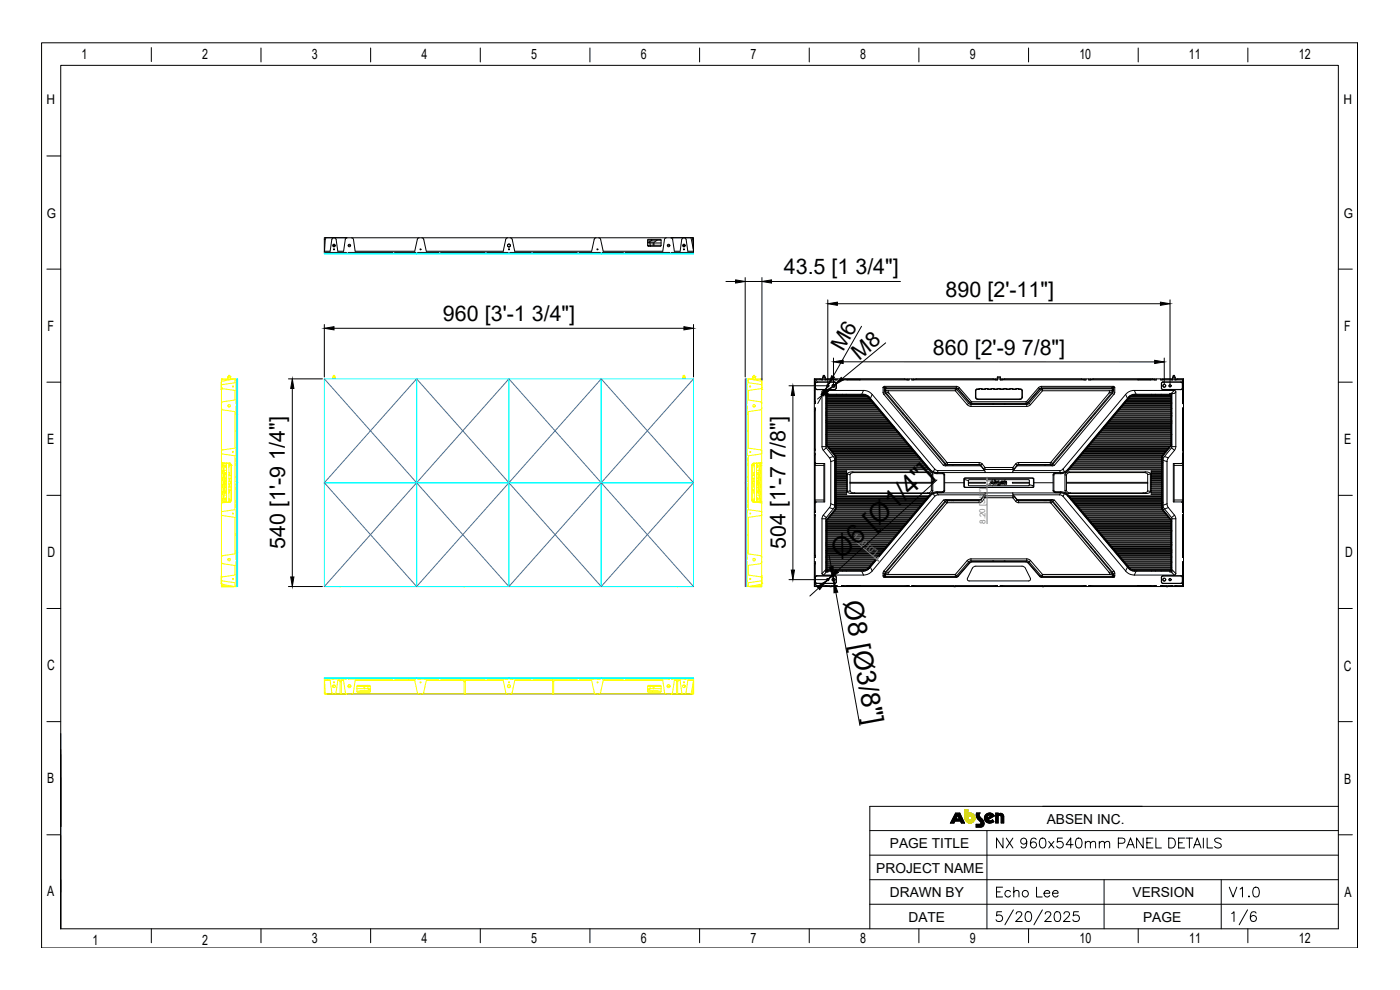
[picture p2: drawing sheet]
<svg xmlns="http://www.w3.org/2000/svg" width="594mm" height="420mm" viewBox="0 0 594 420" stroke-linecap="round" stroke-linejoin="round" font-family="sans-serif">
<defs><g id="words">
<g font-size="11.4">
<text x="356.9" y="237.5" transform="rotate(-42 356.9 237.5)">Ø6 [Ø1/4&quot;]</text>
<text x="357.8" y="255.4" transform="rotate(80 357.8 255.4)">Ø8 [Ø3/8&quot;]</text>
</g>
<g font-size="9.1">
<text x="332.6" y="116.4">43.5 [1 3/4&quot;]</text>
<text x="401.2" y="125.8">890 [2'-11&quot;]</text>
<text x="187.9" y="136.3">960 [3'-1 3/4&quot;]</text>
<text x="357.7" y="149.5" transform="rotate(-61 357.7 149.5)">M6</text>
<text x="364.5" y="153" transform="rotate(-40 364.5 153)">M8</text>
<text x="395.8" y="150.5">860 [2'-9 7/8&quot;]</text>
<text x="121" y="232.8" transform="rotate(-90 121 232.8)">540 [1'-9 1/4&quot;]</text>
<text x="333.4" y="232.8" transform="rotate(-90 333.4 232.8)">504 [1'-7 7/8&quot;]</text>
</g>
<g font-size="6">
<text x="34.6" y="24.9">1</text>
<text x="85.8" y="25.1">2</text>
<text x="132.3" y="25.1">3</text>
<text x="178.8" y="25.1">4</text>
<text x="225.3" y="25.1">5</text>
<text x="271.9" y="25.1">6</text>
<text x="318.4" y="25.1">7</text>
<text x="364.9" y="25.1">8</text>
<text x="411.4" y="25.1">9</text>
<text x="457.9" y="25.1">10</text>
<text x="504.5" y="25.1">11</text>
<text x="551" y="25.1">12</text>
<text x="20.1" y="140.6">F</text>
<text x="570.3" y="140.4">F</text>
<text x="20" y="188.2">E</text>
<text x="570.3" y="188.4">E</text>
<text x="20.2" y="236.3">D</text>
<text x="570.7" y="236.1">D</text>
<text x="20" y="284.3">C</text>
<text x="570.2" y="284.5">C</text>
<text x="20.1" y="332">B</text>
<text x="570.3" y="332.5">B</text>
<text x="20.1" y="380.1">A</text>
<text x="570.5" y="380.4">A</text>
<text x="39.2" y="401">1</text>
<text x="85.8" y="401">2</text>
<text x="132.4" y="400.3">3</text>
<text x="178.9" y="400.3">4</text>
<text x="225.4" y="400.3">5</text>
<text x="271.9" y="400.3">6</text>
<text x="318.5" y="400.3">7</text>
<text x="365" y="400.3">8</text>
<text x="411.5" y="400.3">9</text>
<text x="458.1" y="400.3">10</text>
<text x="504.6" y="400.3">11</text>
<text x="551.1" y="400.3">12</text>
</g>
<g font-size="5.8">
<text x="444.1" y="349.4">ABSEN INC.</text>
<text x="377.6" y="359.8">PAGE TITLE</text>
<text x="371.8" y="370.2">PROJECT NAME</text>
<text x="377.6" y="380.6">DRAWN BY</text>
<text x="480.5" y="380.7">VERSION</text>
<text x="385.5" y="391">DATE</text>
<text x="485" y="391.1">PAGE</text>
</g>
<g font-size="5.7">
<text x="19.8" y="44.3">H</text>
<text x="570" y="44.2">H</text>
<text x="19.8" y="92.4">G</text>
<text x="570.2" y="92.4">G</text>
</g>
<g font-size="3.4" fill="#808080">
<text x="361.6" y="227.7" transform="rotate(40 361.6 227.7)">1.00 [0&quot;]</text>
<text x="418.1" y="222.3" transform="rotate(-90 418.1 222.3)">8.20 [3/8&quot;]</text>
</g>
</g></defs>
<g fill="none" stroke="#000" stroke-width=".42">
<path d="M17.6 18.2h558.4v384h-558.4zM576 18.2v384M64.2 20.2v5.9M110.7 20.4v5.9M157.3 20.4v5.9M203.8 20.4v5.9M250.3 20.4v5.9M296.8 20.4v5.9M343.4 20.4v5.9M389.9 20.4v5.9M436.4 20.4v5.9M482.9 20.4v5.9"/>
<path d="M529.4 20.4v5.9M19.9 66.2h5.9M19.9 114.2h5.9M137.6 100.9h156.6v6.5h-.4v-.3h-8.8v.3h-1v-.3h-18.6v.3h-1v-.3h-8.8v.3h-1v-.3h-8.8v.3h-1v-.3h-18.6v.3h-1v-.3h-8.8v.3h-.9v-.3h-8.8v.3h-1v-.3h-18.6v.3h-1v-.3h-8.8v.3h-1v-.3h-8.8v.3h-1v-.3h-18.6v.3h-1v-.3h-8.8v.3h-.5zM137.6 101.6h.4M138.1 100.8l-.4 5.8M138.7 100.8v.1M138.8 107.1v.3h.3v-.3M141 107.1v.3h.4v-.3M141.6 103.9v.5M141.6 103.8h.2v.8h-.2zM141.6 100.9l-.8 .7-.7 5h-2.5"/>
<path d="M141.8 100.9l.8 .7M141.8 103.9v.5M141.9 105.7l-.4 .1M146.4 100.8v.1M146.9 100.8l.1 .1M147.3 100.9l-.8 .7-.7 5h-2.5l-.7-5M147.7 104.1h1M149.2 100.9l.8 .7 .7 5h25.3l1.1-5 .8-.7M155.9 107.1v.3h.3v-.3M158.2 107.1v.3h.3v-.3M173 107.1v.3h.4v-.3M175.3 107.1v.3h.3v-.3"/>
<path d="M178 107.1v.3h.3v-.3M179 100.9l.8 .6 1.1 5.1h32.6l1.1-5 .8-.7M180.2 107.1v.3h.3v-.3M195.1 107.1v.3h.3v-.3M197.3 107.1v.3h.3v-.3M212.2 107.1v.3h.3v-.3M214.4 107.1l.1 .3h.3v-.3M215.8 105.7h.3M216.5 100.9l.8 .6 1.1 5.1h32.6l1.1-5 .8-.7M217.1 107.1v.3h.3v-.3M219.4 107.1v.3h.3v-.3M234.3 107.1l-.1 .3h.4v-.3"/>
<path d="M236.5 107.1v.3h.3v-.3M251.4 107.1v.3h.3v-.3M253.6 107.1v.3h.3v-.3M254 100.9l.8 .6 1.1 5.1h25.3l.7-5 .8-.7M256.3 107.1v.3h.3v-.3M258.5 107.1v.3h.4v-.3M273.4 107.1v.3h.3v-.3M274.8 104.1h5.7M274.8 103.1h5.7M274.8 102.7h.9v.4M275.1 101.6l-.3 .3M275.1 104.1v.4h5.2l.2-2.6h-5.7v2.3l.3 .3"/>
<path d="M275.1 101.6h5.1l.3 .3M275.7 107.1v.3h.3v-.3M275.8 103.1v1.4M276 104.1v.4M276.5 101.6v.3M276.6 101.9l-1.2 .8M277.1 103.1v1M277.5 103.1v1M278.8 101.9l-1.1 .8h-2.9M283.2 104.1h1M284.6 100.9l.8 .7 .7 5h2.5l.6-5 .9-.7M285 100.8l-.1 .1"/>
<path d="M285.7 100.8v.1M290 105.7l.4 .1M290.1 103.8h.2v.8h-.2zM290.1 103.9v.5M290.3 103.9v.5M290.5 107.1v.3h.4v-.3M292.8 107.1v.3h.3v-.3M293.1 100.8v.1M293.2 100.9l.9 4.5M293.8 100.8l.1 .1M293.9 100.9l.3 5.7h-2.4l-.7-5-.8-.7M293.9 101.6h.3"/>
<path d="M308 119.4h4.1M316.2 117.8v42.1M316.2 119.4h7.1M323.3 117.8v43.5M327.3 119.4h54.7M567.8 114.2h6M137.6 137.7v22.2M141.7 139.3h148.5M294.2 137.7v22.2M351.2 127.2v35.7M355.3 128.9h137.1M365.5 138.4l-12 21.3"/>
<path d="M496.4 127.2v35.7M353.6 151.9v11M357.7 153.5h132.2M375.8 145.5l-18.5 15.2M494 151.9v11M19.9 162.1h5.9M122.4 160.7h14.4M124 164.8v80M334.8 163.7h15.6M336.4 167.8v74M345.5 164.9h.4l-.3 .7M345.5 174.6h.1"/>
<path d="M345.5 173.9h.3M345.5 173.1h.4M345.5 171.2h.4M345.5 170.4h.3M345.5 169.7h.1M345.5 165.6h.1M345.5 164.4h.4M345.5 163.6h.4M345.5 162.4h.1M345.6 160.8v1.6M345.6 165.6v4.1M345.6 174.6v15.5"/>
<path d="M345.6 169.7l.2 .7M345.6 162.4l.3 .7h-.4M345.6 160.8v.1M345.6 160.8h2.4M345.6 160.9l.3 .9M345.6 160.9l1 .3M345.8 170.4l.1 .8M345.8 173.9l-.2 .7M345.9 164.6l.2 .5 .6 .2M345.9 164.5h.1M345.9 173.1l-.1 .8M345.9 161.8v9.4"/>
<path d="M345.9 173.1v18.2h-.4M346 164.5l.2 .6 .5 .1M346 162.9v1.6M346.6 161.2l-.7 .6M346.6 161.2h2.6M346.7 162l-.6 .3-.1 .6M346.7 162.1l-.4 .1-.3 .7M346.7 162v.1M346.7 165.2v.1M346.7 165.2h7.4M346.7 162h7.4M348 160.7v.1"/>
<path d="M348 160.8l.7 .3M348.7 161.1l.5 .1M348.7 160.7v.4M348.8 166.3v23.2M348.8 166.3l1.6 1.6M348.9 167.6l-2 3.6M349 160.1v.6M349 160.1l.3-.8 .1 .5 .4-.5 .4 .8M349 160.1h1.2M349.2 160.7v.5M349.4 165.6l-.5 .2-.1 .5M349.4 165.6l1 1v22.9"/>
<path d="M349.4 165.6h17M350 160.7v.5M350 161.2h5.2M350 166.7l-3.1 2.6M350.2 160.1v.6M350.4 179.2h.1M350.4 178.3h.1M350.4 176.1h.1M350.4 175.1h.1M350.4 173.3h.1M350.4 171h.1M350.4 167.3h.1"/>
<path d="M350.5 161.1l-.5 .1M350.5 160.7v.4M350.5 161.1l.7-.3h2.4l.8 .3M350.5 167.3v-.4h.8v.4M350.5 167.9h.2M350.5 168.2h.4M350.5 168.7h.4M350.5 166.9v21.6M350.5 167.4l.2 .2zM350.6 168.9l.3 .2M350.7 167.9h.2M350.7 167.6v.3"/>
<path d="M350.9 179.3l-.3 .2 .3 .2M350.9 178.5l-.3 .2 .3 .1M350.9 177.7l-.3 .2 .3 .1M350.9 176.9l-.3 .2 .3 .1M350.9 176.1l-.3 .1 .3 .2M350.9 175.3l-.3 .1 .3 .2M350.9 174.4l-.3 .2 .3 .2M350.9 173.6l-.3 .2 .3 .2M350.9 172.8l-.3 .2 .3 .1M350.9 172l-.3 .2 .3 .1M350.9 171.2l-.3 .1 .3 .2M350.9 170.4l-.3 .1 .3 .2"/>
<path d="M350.9 169.5l-.3 .2 .3 .2M350.9 167.8v.1M350.9 168.2v.5M350.9 169.1v.4M350.9 169.9v.4M350.9 170.7v.5M350.9 171.5v.5M350.9 172.3v.5M350.9 173.1v.5M350.9 173.9v.6M350.9 175.6v.5M350.9 176.4v.5"/>
<path d="M350.9 177.2v.5M350.9 178.9v.4M350.9 179.7v.5h27.1M350.9 179.7h26.7M350.9 179.3h26.4M350.9 178.9h26M350.9 178.5h25.8M350.9 177.7h25.1M350.9 177.2h24.7M350.9 176.9h24.4M350.9 176.4h24M350.9 176.1h23.7"/>
<path d="M350.9 175.6h23.3M350.9 175.3h23M350.9 174.5h22.3M350.9 173.9h21.9M350.9 173.6h21.7M350.9 173.1h21.2M350.9 172.8h21M350.9 172.3h20.6M350.9 172h20.3M350.9 171.5h19.9M350.9 171.2h19.6M350.9 170.7h19.2"/>
<path d="M350.9 170.3h18.9M350.9 169.9h18.5M350.9 169.5h18.2M350.9 169.1h17.8M350.9 168.7h17.6M350.9 168.2h17M350.9 167.9h16.4M350.9 167.8h15.4M351.2 167.3h15.1l1.8 .5 26.4 31.2M351.2 166.9v.5M351.3 163.3a.39 .39 0 0 0-.5 .3 .39 .39 0 0 0 .4 .5 .39 .39 0 0 0 .4-.4M351.4 163.2l-.4 .9"/>
<path d="M353.8 163.2a.52 .52 0 0 0-.7 .4 .52 .52 0 0 0 .5 .6 .52 .52 0 0 0 .6-.5M354.1 162l-7.4 .1M354.1 165.2v.1M354.1 162l.5 .3 .3 .6M354.1 162.1l.5 .2 .2 .6M354.1 163.3l-.9 .8M354.4 161.1l.8 .1M354.4 160.7v.4M354.8 162.9v1.6M354.8 164.5h.1M354.8 162.9h.1M354.8 164.5l-.2 .5-.5 .2"/>
<path d="M354.9 162.9v1.6M354.9 164.5l-.3 .6-.5 .2M355 167.3v.1M355.2 160.7v.5M357 160.7v.5M357 161.2h28.7M357.4 167.3v.1M357.8 161.1l-.8 .1M357.8 160.7v.4M358.5 160.7v.1M358.5 160.8l-.7 .3M358.5 160.8h25.3"/>
<path d="M359.1 167.3v.1M359.3 160.9l.3 .2zM359.6 160.9h5.1M364.7 160.9l.3 .2zM365.3 167.3v.1M366.3 167.4l1.3 .3 1.1 .8M366.3 167.8l1 .1M366.3 167.4h-15.2l-.2 .4M366.3 167.4v.4M366.4 165.6l2.3 .6 1.4 1.1M366.4 165.6l-.8 1.7M367.3 167.9h.7"/>
<path d="M367.9 168.2l.6 .5M367.9 168.2h.5M368.5 168.7h.1M368.5 168.7h.4M368.7 168.5l26.1 31.1 2.2 1h3M368.7 169.1l.4 .4M368.7 168.5l-.2 .2M369.1 169.5l.5 .1M369.1 169l-.4 .1M369.4 169.9l.4 .4M369.8 170.3l.5 .1M369.8 169.8l-.4 .1"/>
<path d="M370.1 167.3l-.8 1.7M370.1 167.3l26.5 31.7M370.1 170.7h.4M370.1 170.7l.4 .5M370.5 171.2h.5M370.8 171.5h.4M370.8 171.5l.4 .5M371.2 172h.4M371.5 172.3l.4 .5M371.9 172.8h.4M371.9 172.3h-.4M372.1 173.1l.5 .5"/>
<path d="M372.6 173.6h.4M372.6 173.1h-.5M372.8 173.9h.4M372.8 173.9l.4 .6M373.2 174.5h.5M373.5 174.7h.4M373.5 174.7h-22.6v.6M373.5 174.7l.4 .6M373.9 175.3h.5M374.2 175.6l.4 .5M374.6 176.1h.5M374.6 175.6h-.4"/>
<path d="M374.7 164.4l.8 .1M374.7 164.4v2.1M374.7 166.4l.3 .9M374.9 176.4h.4M374.9 176.4l.4 .5M375 167.3l25.2 30.1M375.2 165.7l1.8 .1M375.3 176.9h.4M375.3 163.9l-.6 .6M375.3 163.9l.7 .7M375.3 163.9h30.5M375.5 165.7h.1"/>
<path d="M375.5 165.1h.1M375.5 164.5v.5M375.5 166.2l-.8 .3M375.5 164.7h30.3M375.5 164.5l.5 .1M375.6 177.2h.4M375.6 177.2l.4 .5M375.7 165.1l-.5-.1 .3 1.6 25.3 30.1M375.7 166.1l1.4 .7M375.8 167l-.8 .3M376 164.6h30l5.6 6.2 .7 .3h23.3l5.5-6.2M376 177.7h.4"/>
<path d="M376 164.6v.1M376.2 178.1h-25.3v.4M376.2 178.1l.5 .4M376.7 178.5l.4 .1M376.7 178l-.5 .1M376.9 178.9l.4 .4M377 165.8l-.2 .3 .3 .7M377 165.8h28.3M377.1 166.8l24.6 29.3M377.3 178.8l-.4 .1M377.3 179.3l.5 .1M377.6 179.7h.4"/>
<path d="M377.6 179.7l.4 .5M383.2 175.3l-.2 .2M383.8 160.7v.1M383.8 160.8l1.1 .3M384.8 177.2l-.3 .2M384.9 161.1l.8 .1M384.9 160.7v.4M385.7 160.7v.5M386.9 160.7v.5M386.9 161.2h36.3M387.6 161.1l-.7 .1M387.6 160.7v.4"/>
<path d="M388.7 160.7v.1M388.7 160.8h32.7M388.7 160.8l-1.1 .3M405.3 165l.6 .3M405.3 165h-29.6v1.3l25.4 30.3M405.3 165v.8M405.3 165.8l5.1 5.9M405.7 163.9l1.3 .6M405.7 164.7l.7 .3M405.8 163.9v.8M405.9 165.3l5.1 5.9-.6 .5M405.9 165.3l-.6 .5"/>
<path d="M406.4 165.1l5.1 5.8M407 164.5l5.1 5.8M407 164.5l-.6 .6M410.4 171.7l1.6 .7M411 171.1l1 .5M411.5 170.9l.8 .4M412 171.6v.8h23.6v-.8M412 171.6h23.6M412.1 170.3l.2 .1M412.1 170.3l-.6 .6M412.3 170.4v.9M412.3 171.3h23"/>
<path d="M412.3 170.4h23M413.9 168.5l.3 .7 .6 .3M413.9 165.7v2.8M413.9 168.5h.1M413.9 165.7h.1M414 168.5l.3 .6 .5 .2M414 165.7v2.8M414.5 165.1v.1M414.5 165.2h.6M414.5 165.1h.6M414.5 165.1l-.6 .6M414.5 165.2l-.5 .5"/>
<path d="M414.9 169.3v.2M414.9 169.5h17.9M414.9 169.3h17.9M415.1 165.1v.1M415.4 165h1.1M415.4 165l-.3 .1M415.4 165l.1 .1M415.5 165.1l-.4 .1M415.5 165.1h.9M416.4 165.1l.5 .1M416.5 165l-.1 .1M416.5 165l.4 .1"/>
<path d="M416.9 165.1v.1M416.9 165.2h.8M416.9 165.1h.8M417.7 165.1v.1M418.1 165h1M418.1 165l-.4 .1M418.1 165l.1 .1M418.1 165.1h.9M418.2 165.1l-.5 .1M419 165.1l.5 .1M419.1 165l-.1 .1M419.1 165l.4 .1"/>
<path d="M419.5 165.1v.1M419.5 165.2h.8M419.5 165.1h.8M420.3 165.1v.1M420.7 165l-.4 .1M420.7 165v.1M420.7 165h1.1M420.7 165.1l-.4 .1M420.8 165.1h.9M421.2 171.3v.3M421.4 160.7v.1M421.4 160.8l1.1 .3"/>
<path d="M421.5 171.3v.3M421.7 165.1l.4 .1M421.8 165l-.1 .1M421.8 165l.3 .1M422.1 165.1v.1M422.1 165.2h.8M422.1 165.1h.8M422.5 161.1l.7 .1M422.5 160.7v.4M422.9 165.1v.1M423.1 160v.7M423.1 160h1.4"/>
<path d="M423.2 160.7v.5M423.3 165h1.1M423.3 165l-.4 .1M423.3 165l.1 .1M423.4 165.1l-.5 .1M423.4 165.1h.9M424.3 165.1l.4 .1M424.4 165l-.1 .1M424.4 165l.3 .1M424.4 160.7v.5M424.4 161.2h36.4M424.5 160v.7"/>
<path d="M424.7 165.1v.1M424.7 165.2h.8M424.7 165.1h.8M425.2 161.1l-.8 .1M425.2 160.7v.4M425.5 165.1v.1M425.9 165h1.1M425.9 165l-.4 .1M425.9 165l.1 .1M426 165.1h.9M426 165.1l-.5 .1M426.1 171.3v.3"/>
<path d="M426.3 160.8l-1.1 .3M426.3 160.8h32.6M426.3 160.7v.1M426.4 171.3v.3M426.9 165.1l.4 .1M427 165l-.1 .1M427 165l.3 .1M427.3 165.2h.8M427.3 165.1h.8M427.3 165.1v.1M428.1 165.1v.1M428.5 165l-.4 .2"/>
<path d="M428.5 165l-.4 .1M428.5 165h1.1M428.6 165.1h.9M429.5 165.1l.4 .1M429.6 165l-.1 .1M429.6 165l.3 .1M429.9 165.2h.8M429.9 165.1h.8M429.9 165.1v.1M430.7 165.1v.1M431.1 165h1.1M431.1 165l-.4 .1"/>
<path d="M431.1 165l.1 .1M431.2 165.1l-.5 .1M431.2 165.1h.9M432.1 165.1l.4 .1M432.2 165l-.1 .1M432.2 165l.3 .1M432.5 165.2h.6M432.5 165.1h.6M432.5 165.1v.1M432.8 169.3v.2M433.1 165.1v.1M433.1 165.1l.7 .6"/>
<path d="M433.1 165.2l.5 .5M433.6 168.5h.2M433.6 165.7h.2M433.6 165.7v2.8M433.6 168.5l-.2 .6-.6 .2M433.8 168.5l-.3 .7-.7 .3M433.8 165.7v2.8M435.3 170.4v.9M435.6 170.3l-.3 .1M435.6 170.3l.5 .6M436.2 170.9l-.8 .4M436.6 171.1l-1 .5"/>
<path d="M437.2 171.7l-1.6 .7M440.6 164.5l.6 .6M440.6 164.5l-5 5.8M441.2 165.1l-5.1 5.8M441.7 165.3l-5.1 5.9 .6 .5M441.7 165.3l.6 .5M441.9 163.9l-1.3 .6M441.9 164.7l-.7 .3M441.9 163.9h30.4M441.9 164.7h30.2M441.9 163.9v.8M442.3 165.8h28.3"/>
<path d="M442.3 165h29.7v1.3l-25.5 30.3M442.3 165v.8M442.3 165.8l-5.1 5.9M442.3 165l-.6 .3M458.9 160.8l1.1 .3M458.9 160.7v.1M460 161.1l.8 .1M460 160.7v.4M460.8 160.7v.5M461.9 161.2h28.7M461.9 160.7v.5M462.7 161.1l-.8 .1"/>
<path d="M462.7 160.7v.4M462.8 177.2l.3 .2M463.8 160.8l-1.1 .3M463.8 160.8h25.3M463.8 160.7v.1M464.4 175.3l.3 .2M469.6 179.7h.4M470 179.7h26.8M470 179.7l-.4 .5M470.3 178.8l.4 .1M470.3 179.3l-.5 .1M470.3 179.3h26.5"/>
<path d="M470.5 166.8l-24.6 29.3M470.6 165.8l.2 .3-.3 .7M470.7 178.9h26.1M470.7 178.9l-.4 .4M471 178l.4 .1M471 178.5l-.5 .1M471 178.5h25.8M471.2 177.7h.5M471.4 178.1h25.4v.4M471.4 178.1l-.4 .4M471.7 164.6h-29.8l-.8 .3M471.7 177.2h.4"/>
<path d="M471.7 177.7h25.1M471.7 164.6v.1M471.8 167l.8 .3M471.9 176.9h.4M472 165.1l.5-.1-.4 1.6-25.2 30.1M472 166.1l-1.5 .7M472.1 177.2h24.7M472.1 177.2l-.4 .5M472.1 165.1h.1M472.1 165.7h.1M472.1 166.2l.9 .3M472.1 164.5v.5"/>
<path d="M472.1 164.5l-.4 .1M472.3 163.9l.6 .6M472.3 163.9l-.6 .7M472.3 176.4h.5M472.3 176.9h24.5M472.5 165.7l-1.9 .1M472.6 167.3l-25.2 30.1M472.8 176.4h24M472.8 176.4l-.5 .5M472.9 164.4l-.8 .1M473 166.4l-.3 .9M473 164.4l-.9 .1"/>
<path d="M473 164.4v2.1M473 175.6h.4M473 176.1h-.4M473 176.1h23.8M473.4 175.6h23.4M473.4 175.6l-.4 .5M473.7 174.7h.4M473.7 175.3h-.4M473.7 175.3h23.1M473.9 174.5h.5M474.1 174.7h22.7v.6M474.1 174.7l-.4 .6"/>
<path d="M474.4 173.9h.4M474.4 174.5h22.4M474.6 173.6h.5M474.8 173.9h22M474.8 173.9l-.4 .6M475.1 173.1h.4M475.1 173.6h21.7M475.5 173.1h21.3M475.5 173.1l-.4 .5M475.8 172.3h.4M475.8 172.8h-.5M475.8 172.8h21"/>
<path d="M476 172h.4M476.2 172.3h20.6M476.2 172.3l-.4 .5M476.4 171.5h.5M476.4 172h20.4M476.7 171.2h.4M476.9 171.5h19.9M476.9 171.5l-.5 .5M477.1 170.7h.4M477.1 171.2h19.7M477.5 170.7h19.3M477.5 170.7l-.4 .5"/>
<path d="M477.8 169.8l.4 .1M477.8 170.3l-.4 .1M477.8 170.3h19M478.2 169.9h18.6M478.2 169.9l-.4 .4M478.4 169l-.8-1.7-26.6 31.7M478.5 169l.4 .1M478.5 169.5l-.4 .1M478.5 169.5h18.3M478.7 168.7h.5M478.9 169.1h17.9M478.9 169.1l-.4 .4"/>
<path d="M478.9 168.5l-26.1 31.1-2.1 1h-3.1M478.9 168.5l.3 .2M479.2 168.7h17.6M479.2 168.2h.5M479.6 167.9h.8M479.7 168.2l-.5 .5M479.7 168.2h17.1M480.4 167.9h16.7M481.3 165.6l-2.3 .6-1.4 1.1M481.3 165.6h16.9M481.3 165.6l.7 1.7M481.3 167.4l-1.3 .3-1.1 .8"/>
<path d="M481.3 167.8l-.9 .1M481.3 167.4h15.2l.3 .4M481.3 167.8h15.5M481.3 167.4v.4M482.3 167.3v.1M482.6 160.9l.4 .2zM483 160.9h5M488 160.9l.3 .2zM488.6 167.3v.1M489.1 160.8l.7 .3M489.1 160.7v.1M489.8 161.1l.8 .1"/>
<path d="M489.8 160.7v.4M490.2 167.3v.1M490.6 160.7v.5M492.4 161.2h5.3M492.4 160.7v.5M492.7 167.3v.1M492.7 164.7h.1M492.7 162.7h.1M492.7 162.7v2M492.8 164.7l.6 .6M492.8 162.7v2M492.8 164.7l.6 .5"/>
<path d="M493.3 161.1l-.9 .1M493.3 161.1l.7-.3h2.4l.8 .3M493.3 160.7v.4M493.4 162.1l-.6 .6M493.4 162l-.6 .7M493.4 162l7.7 .1M493.4 165.2h7.7M493.4 162h7.7M493.4 165.2v.1M494.1 163.2a.52 .52 0 0 0-.6 .4 .52 .52 0 0 0 .4 .6 .52 .52 0 0 0 .6-.5M496.4 167.3h-15.1l-1.8 .5-26.4 31.2M496.5 163.3a.39 .39 0 0 0-.5 .3 .39 .39 0 0 0 .4 .5 .39 .39 0 0 0 .4-.4"/>
<path d="M496.8 168.7l.3 .2-.3 .2M496.8 169.5l.3 .2-.3 .2M496.8 170.4l.3 .1-.3 .2M496.8 171.2l.3 .1-.3 .2M496.8 172l.3 .2-.3 .1M496.8 176.1l.3 .1-.3 .2M496.8 176.9l.3 .2-.3 .1M496.8 177.7l.3 .2-.3 .1M496.8 178.5l.3 .2-.3 .1M496.8 179.3l.3 .2-.3 .2M496.8 175.3l.3 .1-.3 .2M496.8 174.4l.3 .2-.3 .2"/>
<path d="M496.8 173.6l.3 .2-.3 .2M496.8 172.8l.3 .2-.3 .1M496.8 179.7v.5h-27.2M496.8 167.8l.1 .1M496.8 168.2v.5M496.8 169.1v.4M496.8 169.9v.4M496.8 170.7v.5M496.8 171.5v.5M496.8 172.3v.5M496.8 173.1v.5M496.8 173.9v.6"/>
<path d="M496.8 175.6v.5M496.8 176.4v.5M496.8 177.2v.5M496.8 178.9v.4M497 167.4h.1M497 167.4l-.2 .4M497.1 179.5h.1M497.1 178.6h.1M497.1 176.4h.1M497.1 175.4h.1M497.1 173.3h.1M497.1 171h.1"/>
<path d="M497.1 167.3l.1 22.2M497.1 166.9v21.6M497.1 168.1l-.3 .1M497.1 166.9v.4M497.2 161.1l.5 .1M497.2 160.7v.4M497.5 160.1h1.1M497.5 160.1l.3-.8 .2 .5 .3-.5 .3 .8M497.5 160.1v.6M497.7 160.7v.5M498.2 165.6l.5 .2 .2 .5M498.2 165.6l-1.3 1.3"/>
<path d="M498.5 161.2h3.2M498.5 160.7v.5M498.6 160.1v.6M498.9 166.3l-.7 .6h-1.8v.5M498.9 166.3v23.2M498.9 161.1l-.4 .1M498.9 160.7v.4M499.7 160.8h2.4M499.7 160.8l-.8 .3M499.7 160.7v.1M501.1 162l.5 .2v.5M501.1 162.1l.5 .6"/>
<path d="M501.1 162v.1M501.1 165.2v.1M501.6 164.7h.1M501.6 164.7l-.5 .5M501.6 162.7v2M501.7 164.7l-.6 .6M501.7 164.1l.1 .8M501.7 164.1v.6M501.7 163.9v.2M501.7 173.1l.1 .8M501.7 173.1h.4M501.7 171.2h.4"/>
<path d="M501.7 163.9h.4M501.7 164.1h.4M501.7 161.2v2.7M501.7 164.7v6.5M501.7 173.1v18.2M501.8 170.4l-.1 .8M501.8 163.1l-.1 .8M501.8 173.9h.3M501.8 170.4h.3M501.8 164.9h.3M501.8 163.1h.3M501.8 173.9l.3 .7"/>
<path d="M501.8 164.9l.3 .7M502.1 174.6h.1M502.1 169.7h.1M502.1 165.6h.1M502.1 162.4h.1M502.1 160.8l-.4 .4M502.1 160.8v1.6M502.1 165.6v4.1M502.1 174.6v15.5M502.1 162.4l-.3 .7M502.1 169.7l-.3 .7M567.8 162.1h6"/>
<path d="M345.5 192.1h.4v4.2M345.5 192.6h.4l-.3 .8M345.5 193.4h.1M345.5 190.1h.1M345.6 193.4v22.8M345.6 190.1l.3 .8h-.4M345.7 197.4v14.7M345.7 197.4h3.9M345.7 196.5v.9M345.7 196.5l.2 .1M345.7 196.5h.1M345.8 196.5v.1"/>
<path d="M345.8 196.5h.1M345.8 196.6h.1M345.8 196.6h.4M345.9 196.6l-.1 16.3M345.9 196.6h4v16.3h-4M345.9 196.3l-.1 .2M345.9 196.3h.1M345.9 196.3l.3 .3M345.9 196.3l-.1 .3M346.2 196.6h.1M348.8 189.5l.5 1.5M348.8 189.5h1.6"/>
<path d="M349.3 191l2.6 3.2M349.6 196.6v16.3M350.4 184.4h.1M350.4 189.5l.2 .5M350.5 188.5l.1 .1M350.6 188.5l.2 .8M350.6 190l3.5 4.5v20.3l-.2 .7-3.3 4.1M350.6 190l-1.3 1M350.6 188.6h.1M350.7 188.6h34.4M350.8 188.6l.2 .5M350.8 189.3l3.5 4.2"/>
<path d="M350.8 189.3l.6 .2M350.9 187.5l-.3 .2 .3 .1M350.9 186.7l-.3 .1 .3 .2M350.9 185.9l-.3 .1 .3 .2M350.9 185l-.3 .2 .3 .2M350.9 184.2l-.3 .2 .3 .2M350.9 183.4l-.3 .2 .3 .1M350.9 182.6l-.3 .2 .3 .1M350.9 181.8l-.3 .1 .3 .2M350.9 181l-.3 .1 .3 .2M350.9 180.2l-.3 .1 .3 .2M350.9 188.3l-.4 .2"/>
<path d="M350.9 180.5v.5M350.9 181.3v.5M350.9 182.1v.5M350.9 183.7v.5M350.9 184.6v.4h31.2M350.9 185.4v.5M350.9 186.2v.5M350.9 187v.5M350.9 187.8v.5M350.9 188.3h34M350.9 187.8h33.6M350.9 187.5h33.3"/>
<path d="M350.9 187h32.9M350.9 186.7h32.6M350.9 186.2h32.2M350.9 185.9h31.9M350.9 185.4h31.5M350.9 184.6h30.8M350.9 184.2h30.6M350.9 183.7h30.1M350.9 183.4h29.9M350.9 182.6h29.2M350.9 182.1h28.8M350.9 181.8h28.5"/>
<path d="M350.9 181.3h28.1M350.9 181h27.8M350.9 180.5h27.4M351 189.1l-.2 .2M351 189.1h34.6M351.4 189.4l.4 .5h34.9M351.4 189.4h34.5M351.8 189.9l-.3 .2 .6 .2M351.9 194.2l.6 1.6M352.1 190.3l.4 .5M352.1 190.3h34.4M352.5 190.8h34.4"/>
<path d="M352.5 190.8l-.3 .1 .5 .2M352.5 195.8v17.9M353.1 191.6l-.3 .1 .6 .2M353.1 191.6h34.5M353.4 191.9l.4 .5M353.4 191.9h34.5M353.6 193.7l-1.7 .5M353.8 192.4h34.5M353.8 192.4l-.3 .2 .5 .1M354.1 192.7l.3 .5M354.1 192.7h34.5M354.1 196.3h.3"/>
<path d="M354.1 195.3l-1.6 .5M354.3 193.5l.1 22.1M354.3 193.5h.4M354.4 193.2l-.1 .3M354.4 193.2h34.6M354.4 194.2l.4 .1M354.5 194.1h-.1M354.7 193.5l.1 .5M354.7 193.5h34.5M354.8 194.8l-.4 .2 .4 .2M354.8 195.7l-.4 .1 .4 .2M354.8 196.5l-.4 .1 .4 .2"/>
<path d="M354.8 197.3l-.4 .1 .4 .2M354.8 198.1l-.4 .2 .4 .1M354.8 198.9l-.4 .2 .4 .1M354.8 199.7l-.4 .2 .4 .2M354.8 194l-.3 .1M354.8 194.3v.6M354.8 195.2v.5M354.8 196v.5M354.8 196.8v.5M354.8 197.6v.5M354.8 198.4v.5M354.8 199.7h4.4v.4h-4.4"/>
<path d="M354.8 198.9h39M354.8 198.4h38.5M354.8 198.1h38.3M354.8 197.6h37.9M354.8 197.3h37.6M354.8 196.8h37.2M354.8 196.5h36.9M354.8 196h36.5M354.8 195.7h36.2M354.8 195.2h35.8M354.8 194.9h35.5M354.8 194.3h35.2"/>
<path d="M354.8 194h34.9M378 180.2h.5M378.3 180.5h.4M378.3 180.5l.4 .5M378.7 181h.5M379 181.3l.4 .5M379.3 180.9l-.1 .2M379.4 181.3h-.4M379.4 181.8h.4M379.7 182.1l.4 .5M380.1 182.1h-.4M380.1 182.6h.4"/>
<path d="M380.4 182.9h.4M380.4 182.9h-29.5v.5M380.4 182.9l.4 .5M380.8 183.4h.4M381 183.7h.5M381 183.7l.5 .5M381.4 183.4l-.1 .2M381.5 184.2l.4 .1M381.7 184.6l.4 .4M382.1 184.5l-.4 .1M382.1 185l.5 .1M382.4 185.4l.4 .5"/>
<path d="M382.8 185.3l-.4 .1M382.8 185.9h.5M383.1 186.2h.4M383.1 186.2l.4 .5M383.5 186.7h.4M383.8 187l.4 .5M384.2 187h-.4M384.2 187.5h.4M384.5 187.8l.4 .5M384.9 187.8h-.4M384.9 188.3h.4M385.1 188.6h.5"/>
<path d="M385.1 188.6l.5 .5M385.6 189.1h.4M385.9 189.4h.3M385.9 189.4l.3 .5M386.5 190.3l.4 .5M386.6 189.6v.3M386.9 190.8h.5M386.9 190.2l-.4 .1M387.2 191.1h-34.5l.4 .5M387.2 191.1l.4 .5M387.6 191l-.4 .1M387.6 191.6h.5"/>
<path d="M387.9 191.9h.4M387.9 191.9l.4 .5M388.3 192.4h.4M388.6 192.7h.4M388.6 192.7l.4 .5M388.9 182.6h.4M389 193.2h.4M389.2 193.5l.5 .5M389.7 194l.4 .1M389.7 193.5h-.5M390 194.3l.3 .6M390.3 194.3h.2"/>
<path d="M390.3 194.3h-.3M390.3 194.9h.5M390.6 195.2h.4M390.6 195.2l.4 .5M391 195.7h.5M391.3 196l.4 .5M391.7 196.5h.5M391.7 196h-.4M392 196.8l.4 .5M392.4 197.3h.4M392.4 196.8h-.4M392.7 197.6h.4"/>
<path d="M392.7 197.6l.4 .5M393.1 198.1h.4M393.3 197.6l-.1 .1M393.3 198.4h.5M393.3 198.4l.5 .5M393.8 198.9h.4M394.1 199.2l1.8 1.4 1.7 .4M394.5 199l1.4 1.1 1.7 .4M394.6 199.1l-39.8 .2v.4M396.6 199l-.6 1.1M396.6 199l1.5 .7M398 199.6h19.7"/>
<path d="M398 199.6l-.3 .9M400.2 197.4l1 .2M400.7 196.7l1.3 .6h13.7l2.2 2.6v.6M401.1 197l-.9 .4M401.1 196.6l.9 .4M401.2 197.6h14.9M401.7 196.1l.3 .1M401.7 196.1l-.6 .5M401.9 197.3l-.7 .3M402 197.1h13.4M402 196.2h13.4M402 196.2v.9"/>
<path d="M403.7 197l.5 .3 .5-.3M415.4 196.2l1.3 .6M415.4 197l.7 .3M415.4 196.2v.9M416.2 197.8h.2M417.1 198.8h.2M417.3 198.9l.6 .3M417.9 199.2h11.8M417.9 198.3h11.8M417.9 198.3l-1.2-1.5-.6 .6 1.2 1.5M417.9 198.3v.9M417.9 198.3l-.6 .6"/>
<path d="M429.7 198.3l.6 .6M429.7 198.3l1.2-1.5 .7 .6-1.3 1.5M429.7 198.3v.9M429.9 199.6h19.7M430.3 198.9l-.6 .3M430.3 198.8h.3M431.2 197.8h.2M431.6 197.6h14.9M432.2 196.2l-1.3 .6M432.2 197l-.6 .3M432.2 197.1h13.4M432.2 196.2h13.4"/>
<path d="M432.2 196.2v.9M442.9 197l.5 .3 .5-.3M443 197h.8M443.4 197.1h.1M445.6 196.2v.9M445.7 197.3l.8 .3M445.9 196.1l-.3 .1M445.9 196.1l.6 .5M446.5 196.6l-.9 .4M446.5 197l.9 .4M446.9 196.7l-1.3 .6h-13.7l-2.2 2.6v.6M447.4 197.4l-.9 .2"/>
<path d="M449.6 199.6l.3 .9M451 199l.6 1.1M451.1 199l-1.5 .7M453 199.1l39.9 .2v.4M453.1 199l-1.4 1.1-1.6 .4M453.4 198.9h.4M453.6 199.2l-1.8 1.4-1.7 .4M453.8 198.4h.5M453.8 198.9h39.1M454.1 198.1h.5M454.3 198.4h38.6M454.3 198.4l-.5 .5"/>
<path d="M454.3 197.6l.1 .1M454.6 197.6h.3M454.6 198.1h38.3M454.9 197.6h38M454.9 197.6l-.3 .5M455.2 196.8h.4M455.2 197.3h-.4M455.2 197.3h37.7M455.6 196.8h37.3M455.6 196.8l-.4 .5M455.9 196h.4M455.9 196.5h-.4"/>
<path d="M455.9 196.5h37M456.2 195.7h.4M456.3 195.3l.1 .1M456.3 196h36.6M456.3 196l-.4 .5M456.6 195.2h.4M456.6 195.7h36.3M456.8 194.9h36.1M457 195.2h35.9M457 195.2l-.4 .5M457.3 194.3h.4M457.7 194.3h35.2"/>
<path d="M457.7 194.3l-.4 .6M457.9 194l-.4 .1M457.9 194h35M458 193.5h.4M458.3 182.6h.4M458.4 193.5h34.6M458.4 193.5l-.5 .5M458.7 192.7h.3M458.7 193.2h-.5M458.7 193.2h34.5M458.9 192.4h.4M459 192.7h34.6"/>
<path d="M459 192.7l-.3 .5M459.3 191.9h.4M459.3 192.4h34.5M459.7 191.9h34.6M459.7 191.9l-.4 .5M460 191l.4 .1M460 191.6h-.4M460 191.6h34.5M460.4 191.1h34.5l-.4 .5M460.4 191.1l-.4 .5M460.7 190.2l.4 .1M460.7 190.8h-.4"/>
<path d="M461 189.9h34.8M461.1 190.3h34.5M461.1 190.3l-.4 .5M461.4 189.4h.4M461.6 189.1h.5M461.8 189.4h34.5l-.5 .5M461.8 189.4l-.4 .5M462.1 189.1h34.6M462.1 188.6h.4M462.5 188.6h34.4M462.5 188.6l-.4 .5M462.8 187.8h.4"/>
<path d="M462.8 188.3h-.5M462.8 188.3h34M463.2 187.8h33.6M463.2 187.8l-.4 .5M463.5 187h.4M463.5 187.5h-.5M463.5 187.5h33.3M463.7 186.7h.4M463.9 187h32.9M463.9 187l-.4 .5M464.1 186.2h.5M464.1 186.7h32.7"/>
<path d="M464.4 185.9h.4M464.6 186.2h32.2M464.6 186.2l-.5 .5M464.8 185.3l.4 .1M464.8 185.9h32M465.2 185.4h31.6M465.2 185.4l-.4 .5M465.5 184.5l.4 .1M465.5 185l-.4 .1M465.9 184.6h30.9M465.9 184.6l-.4 .4M466.2 184.2l-.5 .1"/>
<path d="M466.2 184.2h30.6M466.2 183.7h.4M466.2 183.4l.1 .2M466.4 183.4h.5M466.6 183.7h30.2M466.6 183.7l-.4 .5M466.9 182.9h.4M466.9 183.4h29.9M467.3 182.9h29.5v.5M467.3 182.9l-.4 .5M467.6 182.1h.4M467.6 182.6h-.5"/>
<path d="M467.6 182.6h29.2M468 182.1h28.8M468 182.1l-.4 .5M468.2 181.3h.5M468.2 181.8h-.4M468.2 181.8h28.6M468.3 180.9l.1 .2M468.5 181h.4M468.7 181.3h28.1M468.7 181.3l-.5 .5M468.9 180.5h.4M468.9 181h27.9"/>
<path d="M469.2 180.2h.4M469.3 180.5h27.5M469.3 180.5l-.4 .5M492.9 194.8l.3 .2-.3 .2M492.9 195.7l.3 .1-.3 .2M492.9 196.5l.3 .1-.3 .2M492.9 197.3l.3 .1-.3 .2M492.9 198.1l.3 .2-.3 .1M492.9 198.9l.3 .2-.3 .1M492.9 199.7l.3 .2-.3 .2M492.9 194l.2 .1M492.9 199.7h-4.5v.4h4.5"/>
<path d="M492.9 194.3v.6M492.9 195.2v.5M492.9 196v.5M492.9 196.8v.5M492.9 197.6v.5M492.9 198.4v.5M493 193.5l-.1 .5M493.1 194.1h.1M493.2 196.3h.3M493.2 194v21.6M493.2 194.2l-.3 .1M493.2 193.2l.3 .1-.2 .2"/>
<path d="M493.3 193.5h-.3M493.4 193.5l-.2 .5M493.5 195.3l1.7 .5M493.6 192.7l-.4 .5M493.9 192.4l.2 .2-.5 .1M494.1 193.7l1.6 .5M494.3 191.9l-.5 .5M494.5 191.6l.3 .1-.5 .2M495.2 195.8v17.9M495.2 190.8l.3 .1-.6 .2M495.6 190.3l-.4 .5h-34.5M495.7 194.2l-.6 1.6"/>
<path d="M495.8 189.9l.3 .2-.5 .2M496.7 189.1l.1 .1M496.8 180.2l.3 .1-.3 .2M496.8 181l.3 .1-.3 .2M496.8 181.8l.3 .1-.3 .2M496.8 182.6l.3 .2-.3 .1M496.8 183.4l.3 .2-.3 .1M496.8 184.2l.3 .2-.3 .2M496.8 185l.3 .2-.3 .2M496.8 185.9l.3 .1-.3 .2M496.8 186.7l.3 .1-.3 .2M496.8 187.5l.3 .2-.3 .1"/>
<path d="M496.8 188.3l.3 .2M496.8 184.6v.4h-31.3M496.8 180.5v.5M496.8 181.3v.5M496.8 182.1v.5M496.8 183.7v.5M496.8 185.4v.5M496.8 186.2v.5M496.8 187v.5M496.8 187.8v.5M496.8 189.3l-.6 .2M496.8 189.2v.1"/>
<path d="M496.8 189.3l-3.4 4.2M496.9 188.6l-.2 .5M497.1 190l-3.3 4-.3 .8 .1 20.3 3.5 4.5M497.1 188.5l-.2 .1M497.1 188.5h.1M497.1 184.4h.1M497.1 190l1.2 1M497.1 188.5l-.3 .8M497.2 189.5h1.7M497.2 189.5l-.1 .5M498.2 197.4h3.8M498.2 196.6v16.3"/>
<path d="M498.3 191l-2.6 3.2M498.9 189.5l-.6 1.5M501.5 196.6h-.2M501.5 196.6h.3M501.7 196.3l.1 .3M501.7 196.3l-.2 .3M501.7 196.3h.1M501.7 192.1l.1 .5M501.7 192.1h.4M501.7 191.3h.4M501.7 196.3l.1 .2M501.7 192.1v4.2"/>
<path d="M501.8 196.7v15.4M501.8 190.9l-.1 .4M501.8 196.6h-4v16.3h4M501.8 192.6h.3M501.8 190.9h.3M501.8 192.6l.3 .8M501.8 196.6v.1M501.8 196.6h-.1M501.8 196.5v.1M501.8 196.6h.1M501.8 196.5h.1M501.9 196.5l.1 .9"/>
<path d="M501.9 196.5l-.1 .1M502 197.4v14.7M502.1 193.4h.1M502.1 190.1h.1M502.1 193.4v22.8M502.1 190.1l-.3 .8M19.9 210.1h5.9M345.5 218.2h.4v18.3M345.5 219.5h.1M345.5 218.7h.4l-.3 .8M345.5 217.5h.4M345.5 217h.4"/>
<path d="M345.5 216.2h.1M345.6 216.2l.3 .8M345.6 219.5v15.5M345.7 212.1v1M345.7 212.1h3.9M345.7 213.1h.1M345.8 213.1l.1 .3M345.8 213l-.1 .1M345.8 213v.1M345.8 213l.1 .2M345.8 213h.4M345.8 212.9h.1"/>
<path d="M345.9 212.9l-.1 .1M345.9 217v.5M345.9 213.4v4.1M345.9 213.2v.2M346.2 213l-.3 .2M346.3 212.9l-.1 .1M349.3 218.6l-.5 1.5M350.6 219.6l-.2 .5M351.9 215.3l-2.6 3.3 1.3 1M351.9 215.3l1.7 .6M352.1 219.3l-.6 .2 .3 .1M352.1 219.3h34.4"/>
<path d="M352.5 218.8h34.4M352.5 218.8l-.4 .5M352.5 213.7l-.6 1.6M352.5 213.7l1.6 .6M352.7 218.5h34.5M352.7 218.5l-.5 .2 .3 .1M353.1 218h34.5M353.1 218l-.4 .5M353.4 217.7l-.6 .1 .3 .2M353.4 217.7h34.5M353.8 217.2h34.5M353.8 217.2l-.4 .5"/>
<path d="M354 216.9l-.5 .1 .3 .2M354.1 216.9h34.5M354.1 213.3h.3M354.3 216.1l.1 .3M354.3 216.1l-3.5 4.2M354.4 215.4l.1 .1M354.4 216.4h34.6M354.4 216.4l-.3 .5M354.4 215.6l-.1 .5M354.5 215.5h.1M354.5 215.5l.3 .1M354.7 216.1h-.4"/>
<path d="M354.7 216.1h34.5M354.8 208.7l-.4 .2 .4 .1M354.8 214.4l-.4 .2 .4 .1M354.8 213.6l-.4 .2 .4 .1M354.8 212.8l-.4 .1 .4 .2M354.8 212l-.4 .1 .4 .2M354.8 211.2l-.4 .1 .4 .2M354.8 210.3l-.4 .2 .4 .2M354.8 209.5l-.4 .2 .4 .1M354.8 200.5l-.4 .2 .4 .2M354.8 201.4l-.4 .1 .4 .2M354.8 202.2l-.4 .1 .4 .2"/>
<path d="M354.8 203l-.4 .2 .4 .1M354.8 203.8l-.4 .2 .4 .1M354.8 204.6l-.4 .2 .4 .2M354.8 205.4l-.4 .2 .4 .2M354.8 206.3l-.4 .1 .4 .2M354.8 207.1l-.4 .1 .4 .2M354.8 207.9l-.4 .2 .4 .1M354.8 215.2l-.4 .2M354.8 215.6l-.1 .5M354.8 200.1v.4M354.8 200.9v.5M354.8 201.7v.5"/>
<path d="M354.8 202.5v.5M354.8 203.3v.5h4.4M354.8 205v.4M354.8 205.8v.4h4.4M354.8 206.6v.5M354.8 207.4v.5M354.8 208.2v.5M354.8 209v.5M354.8 209.8v.6M354.8 210.6v.6M354.8 211.5v.5M354.8 212.3v.5"/>
<path d="M354.8 213.1v.5M354.8 213.9v.5M354.8 214.8v.4M354.8 209.5h4.4v.3h-4.4M354.8 215.6h34.9M354.8 215.2h35.2M354.8 214.8h35.5M354.8 214.4h35.8M354.8 213.9h36.2M354.8 213.6h36.5M354.8 213.1h36.9M354.8 212.8h37.2"/>
<path d="M354.8 212.3h37.6M354.8 212h37.9M354.8 211.5h38.3M354.8 211.2h38.5M354.8 210.6h39M354.8 210.4h39.3M354.8 209h4.4M354.8 208.7h4.4M354.8 208.2h4.4M354.8 207.9h4.4M354.8 207.4h4.4M354.8 207.1h4.4"/>
<path d="M354.8 206.6h4.4M354.8 205.8h4.4M354.8 205.4h4.4M354.8 205h4.4M354.8 204.6h4.4M354.8 203.3h4.4M354.8 203h4.4M354.8 202.5h4.4M354.8 202.2h4.4M354.8 201.7h4.4M354.8 201.4h4.4M354.8 200.9h4.4"/>
<path d="M354.8 200.5h4.4M359.2 207.9v.3M359.2 207.1v.3M359.2 206.2v.4M359.2 205.4v.4M359.2 204.6v.4M359.2 203.8v.3M359.2 203v.3M359.2 202.2v.3M359.2 201.4v.3M359.2 200.5v.4M359.2 208.7v.3"/>
<path d="M359.2 204.1h-4.4v.5M359.5 201.1l1.2 .2v7l-1.2 .2zM359.5 208.5l.4 .5 1.6 .4M360.7 205h34.5M360.7 204.6h34.5M360.7 208.3l.7 .7 1.3 .1M361.5 200.2l-1.2 .2-.8 .7M361.5 209.4l1.2-.3h30.8l.6 .3M361.5 209.4h32.6M361.5 200.2l1.2 .3M361.5 200.2h32.6M362.7 200.5l-1.3 .1-.7 .7"/>
<path d="M362.7 200.5h30.8M386.2 219.6l-.3 .5M386.5 219.3h.4M386.6 219.7v.3M386.7 219.6h-34.9l-.4 .5M386.9 218.8h.5M386.9 218.8l-.4 .5M387.2 218.5h.4M387.6 218l-.4 .5M387.9 217.7h.4M388.1 218h-.5M388.3 217.2l-.4 .5"/>
<path d="M388.6 216.9h.4M388.7 217.2h-.4M389 216.4h.4M389 216.4l-.4 .5M389.2 216.1h.5M389.7 215.6h.4M389.7 215.6l-.5 .5M390 215.2l.3 .1M390.3 215.4h.2M390.3 215.3h.2M390.3 214.8l-.3 .4M390.6 214.4l.4 .1"/>
<path d="M390.8 214.7l-.5 .1M391 213.9l-.4 .5M391.3 213.6h.4M391.5 213.9h-.5M391.7 213.1h.5M391.7 213.1l-.4 .5M392 212.8h.4M392.4 212.3l-.4 .5M392.7 212h.4M392.8 212.3h-.4M393.1 211.5l-.4 .5M393.2 211.9l.1 .1"/>
<path d="M393.3 211.2h.5M393.5 200.5l1 .2 .7 1M393.5 211.5h-.4M393.8 210.6h.4M393.8 210.6l-.5 .6M394.1 210.4l.5 .1M394.1 200.2l-.6 .3M394.1 200.2l1 .2 .7 1M395.2 201.7v6.2M395.2 207.9l-.7 1-1 .2M395.8 201.4v6.7l-.6-.2M395.8 201.4l-.6 .3"/>
<path d="M395.8 208.2l-.7 .9-1 .3M396 209.4l.6 1.2-26.5 31.6M397.5 203.6l-42.3 38.7M397.6 209.1l-1.7 .4-1.4 1-25.7 30.7M397.6 208.6l-2.2 .6-1.3 1.1M397.6 208.6v.5h52.5v-.5M397.6 208.6h2.4M397.6 201h2.4M397.6 200.5h52.5M397.6 200.5v.5M397.7 209.1l.3 .8M398 209.9h19.7"/>
<path d="M398.1 209.9l-1.5 .7M400 209h-3l-2.2 1-26.1 31-.2-.2M400 200.6v.4M400 208.6v.4M400 200.6l.6 .3 .2 .5M400 201l.5 .4M400.2 212.2l.9 .4M400.2 212.2l-25.2 30.1M400.5 208.1l-.5 .5M400.5 208.1h.3M400.5 201.5h.3M400.5 201.5v6.6"/>
<path d="M400.8 204.8h8.1M400.8 201.5v6.6M400.8 208.1l-.2 .6-.6 .3M401.1 212.8l-25.4 30.4v1.3h29.6M401.1 212.8l.6 .6M401.2 212l-1 .2M401.2 212l.7 .3M401.2 212h14.9M401.7 213.4l-24.6 29.3M402 213.3l-.3 .1M402 213.3h13.4M402 212.5h13.4"/>
<path d="M402 212.5v.8M402 212.5l-.9 .4M403.8 212.5h.9M408.9 204.8l.1-1.7 .4-.3h28.8l.5 .3v1.7M408.9 204.8v1.6l.4 .4h29l.4-.3v-1.7M409.2 203.4v3l.7 .4h27.8l.6-.2 .2-.5M409.2 203.4l.4-.5h28.5l.4 .3v2.9M409.2 203.4l1.7 .5M410.9 204.6l7.2 .2-7.2 .2M410.9 203.9l.3-.4h25.2l.3 .2v.9M410.9 205v.8l.3 .3h25.3l.2-.4M410.9 203.9v1.1"/>
<path d="M415.4 212.5v.8M416.1 212.2l-.7 .3M416.2 211.8h.1M416.7 212.7l-1.3 .6M417.1 210.7h.1M417.3 210.6l.6 .6M417.3 210.6l-1.2 1.6M417.9 210.3l-.6 .3M417.9 209.1v.6l-2.2 2.6h-13.7l-1 .3-25.5 30.4v.8M417.9 211.2h11.8M417.9 210.4h11.8M417.9 211.2l-1.2 1.5-.6-.5"/>
<path d="M417.9 210.4v.8M420.5 204h.7l.6 1.4-.6-.3-1.3 .3zM420.9 204.3l.2 .6h-.5zM421.8 204.7h.1M422.4 204.5h.3l-.1 .5-.4-.3v-1.1h-.4v1.1M422.4 204.5h.1M422.4 204.5v-.4a.67 .67 0 0 1 .8 .5 .67 .67 0 0 1-.6 .8 .67 .67 0 0 1-.7-.7M423.4 204h.5l-.2 .4 .7 .8-.2 .7-.8 .1v-.4l.6-.2-.6-.8zM424.6 204.4l.6-.4 .5 .2 .2 .3-1 .5h.7l.2 .2-1 .1zM424.9 204.4h.5l-.6 .4zM426 204l1 .3 .1 1.1h-.4l-.1-1.1-.3 .2v.9h-.3zM429.7 210.3l.6 .3"/>
<path d="M429.7 209.1v.6l2.2 2.6h13.7l1 .3 25.5 30.4v.8M429.7 211.2l1.2 1.5M429.7 210.4v.8M429.9 209.9h19.7M430.3 210.6l1.3 1.6M430.3 210.6l-.6 .6M430.4 210.7h.2M430.9 212.7l1.3 .6M431.3 211.8h.1M431.6 212.2l.6 .3M431.6 212h14.9M431.6 212.2l-.7 .5"/>
<path d="M432.2 213.3h13.4M432.2 212.5h13.4M432.2 212.5v.8M436.7 204.6l-7.2 .2 7.2 .2M436.7 205.7l1.8 .4M436.7 204.6v1.1M438.7 204.8h8.1M443 212.5h.8M445.6 213.3l.3 .1M445.6 212.5v.8M445.6 212.5l.9 .4M445.9 213.4l24.6 29.3"/>
<path d="M446.5 212l.9 .2M446.5 212l-.8 .3M446.5 212.8l25.5 30.4v1.3h-29.7M446.5 212.8l-.6 .6M446.8 208.1h.4M446.8 201.5h.4M446.8 201.5v6.6M446.8 208.1l.3 .6 .5 .3M447.1 208.1l.5 .5M447.2 201.5v6.6M447.4 212.2l25.2 30.1M447.4 212.2l-.9 .4"/>
<path d="M447.6 209l3.7 .1 2.1 1.5M447.6 208.6h2.5M447.6 201h2.5M447.6 200.6v.4M447.6 208.6v.4M447.6 201l-.5 .4M447.6 200.6l-.5 .3-.3 .5M449.6 209.9l1.5 .7M449.9 209.1l-.3 .8M450.1 208.6l1.7 .4 1.8 1.3M450.1 209.1l1.6 .4 1.4 1 25.7 30.7M450.1 200.5v.5"/>
<path d="M451.6 209.4l-.6 1.2 26.6 31.6 .8-1.6M451.9 201.4l.6 .3M451.9 201.4v6.7l.6-.2M451.9 208.2l.6 .9 1.1 .3M452.5 207.9l.3 .8 1.4 .4M452.5 205h34.4M452.5 204.6h34.4M452.5 201.7v6.2M453.4 210.6h.4M453.4 210.6l25.5 30.4 .3-.2M453.5 209.4h32.6M453.5 209.4l.6-.3h30.9l1.1 .3"/>
<path d="M453.5 200.2l.6 .3h30.9M453.5 200.2h32.6M453.6 200.2l-1.1 .2-.6 1M453.6 210.4l-.6 .1M453.6 210.4h39.3M453.8 210.6h39.1M453.8 210.6l.5 .6M454.1 211.5h.5M454.2 200.5l-1.4 .4-.3 .8M454.3 211.2h-.5M454.3 211.2h38.6M454.5 211.9l-.2 .1"/>
<path d="M454.6 211.5h38.3M454.6 211.5l.3 .5M454.8 212.3h.4M454.9 212h-.3M454.9 212h38M455.2 212.8h.4M455.2 212.3h37.7M455.2 212.3l.4 .5M455.5 213.1h.4M455.6 212.8h37.3M455.9 213.6h.4M455.9 213.1h37"/>
<path d="M455.9 213.1l.4 .5M456.2 213.9h.4M456.3 213.6h36.6M456.4 214.2l-.1 .1M456.6 213.9h36.3M456.6 213.9l.4 .5M456.8 214.7l.5 .1M457 214.4l-.4 .1M457 214.4h35.9M457.3 214.8h35.6M457.3 214.8l.4 .4M457.5 215.6h.4"/>
<path d="M457.7 215.2l-.4 .1M457.7 215.2h35.2M457.9 215.6h35M457.9 215.6l.5 .5M458 216.1h.4M458.2 216.4h.5M458.4 216.1h34.6M458.7 216.9h.3M458.7 216.4h34.5M458.7 216.4l.3 .5M458.9 217.2h.4M459 216.9h34.6"/>
<path d="M459.3 217.2h34.5M459.3 217.2l.4 .5M459.6 218h.4M459.7 217.7h-.4M459.7 217.7h34.6M460 218h34.5M460 218l.4 .5M460.3 218.8h.4M460.4 218.5h-.4M460.4 218.5h34.5M460.7 219.3h.4M460.7 218.8h34.5l.4 .5"/>
<path d="M460.7 218.8l.4 .5M461 219.6h34.8M461.1 219.3h34.5M461.4 219.6l.4 .5M485 200.5l1.6 .3 .3 .5M486.1 200.2l1.2 .2 .8 .7M486.1 200.2l-1.1 .3M486.9 201.3v7l1.2 .2M486.9 208.3l-.3 .5-1.6 .3M488.1 201.1l-1.2 .2M488.1 201.1v7.4M488.1 208.5l-.8 .7-1.2 .2"/>
<path d="M488.4 203l.1 .1M488.4 205.4l.1 .1M488.4 206.2l.1 .1M488.4 208.7l.1 .1M488.4 200.5l.1 .1M488.4 209h4.5M488.4 208.7h4.5M488.4 208.2h4.5M488.4 207.9h4.5M488.4 207.4h4.5M488.4 207.1h4.5M488.4 206.6h4.5"/>
<path d="M488.4 205.8h4.5M488.4 205.4h4.5M488.4 205h4.5M488.4 204.6h4.5M488.4 204.1h4.5v.5M488.4 203.3h4.5M488.4 203h4.5M488.4 202.5h4.5M488.4 202.2h4.5M488.4 201.7h4.5M488.4 201.4h4.5M488.4 200.9h4.5"/>
<path d="M488.4 200.5h4.5M488.4 200.5v.4M488.4 201.4v.3M488.4 202.2v.3M488.4 203v.3M488.4 203.8v.3M488.4 204.6v.4M488.4 205.4v.4M488.4 206.2v.4M488.4 207.1v.3M488.4 207.9v.3M488.4 208.7v.3"/>
<path d="M488.4 201.4h.1M488.4 202.2l.1 .1M488.4 203.8l.1 .1M488.4 204.6l.1 .1M488.4 207.1h.1M488.4 207.9l.1 .1M488.5 202.4l-.1 .1M488.5 204.9l-.1 .1M488.5 205.7l-.1 .1M488.5 208.1l-.1 .1M488.5 209h-.1M488.5 201.6l-.1 .1"/>
<path d="M488.5 203.2l-.1 .1M488.5 204.1h-.1M488.5 206.5l-.1 .1M488.5 207.3l-.1 .1M488.5 200.8l-.1 .1M492.9 215.2l.3 .2M492.9 214.4l.3 .2-.3 .1M492.9 213.6l.3 .2-.3 .1M492.9 212.8l.3 .1-.3 .2M492.9 212l.3 .1-.3 .2M492.9 211.2l.3 .1-.3 .2M492.9 210.3l.3 .2-.3 .2"/>
<path d="M492.9 209.5l.3 .2-.3 .1M492.9 200.5l.3 .2-.3 .2M492.9 208.7l.3 .2-.3 .1M492.9 207.9l.3 .2-.3 .1M492.9 207.1l.3 .1-.3 .2M492.9 206.3l.3 .1-.3 .2M492.9 205.4l.3 .2-.3 .2M492.9 204.6l.3 .2-.3 .2M492.9 203.8l.3 .2-.3 .1M492.9 203l.3 .2-.3 .1M492.9 202.2l.3 .1-.3 .2M492.9 201.4l.3 .1-.3 .2"/>
<path d="M492.9 215.6l.1 .5M492.9 209.5h-4.5v.3h4.5M492.9 205.8v.4h-4.5M492.9 203.3v.5h-4.5M492.9 200.1v.4M492.9 200.9v.5M492.9 201.7v.5M492.9 202.5v.5M492.9 205v.4M492.9 206.6v.5M492.9 207.4v.5M492.9 208.2v.5"/>
<path d="M492.9 209v.5M492.9 209.8v.6M492.9 210.6v.6M492.9 211.5v.5M492.9 212.3v.5M492.9 213.1v.5M492.9 213.9v.5M492.9 214.8v.4M493 216.1h.3M493.2 215.5l-.3 .1M493.2 213.3h.3M493.2 215.6l.2 .5"/>
<path d="M493.2 216.4l.4 .5M493.3 216.1l.2 .1M493.4 216.1l.1 .1M493.5 216.2h.1M493.5 216.2l3.3 4.1M493.5 216.2l-.3 .2M493.6 216.9l.5 .1-.2 .2M493.8 217.2l.5 .5M494.3 217.7l.5 .1-.3 .2M494.5 218l.4 .5M494.9 218.5l.6 .2-.3 .1M495.1 213.7l.6 1.6"/>
<path d="M495.2 213.7l-1.7 .6M495.6 219.3l.5 .2-.3 .1M495.7 215.3l2.6 3.3-1.2 1M495.7 215.3l-1.6 .6M495.8 219.6l.5 .5h-34.5M497.1 219.6l.1 .5M498.2 212.1h3.8M498.3 218.6l.6 1.5M501.3 212.9l.2 .1M501.5 213h.3M501.5 213l.2 .2M501.7 212.9l.1 .1"/>
<path d="M501.7 213.2v.2M501.7 218.2l.1 .5M501.7 218.2h.4M501.7 217.5h.4M501.7 213.4v4.1M501.7 218.2v18.3M501.8 212.9l.1 .2M501.8 217l-.1 .5M501.8 218.7h.3M501.8 217h.3M501.8 218.7l.3 .8M501.8 213v.1"/>
<path d="M501.8 212.1v.8M501.8 212.1h.2M501.8 213l-.1 .2M501.8 213.1h.1M501.8 213.1l-.1 .3M501.9 213.1h.1M502 212.1l-.1 1M502.1 219.5h.1M502.1 216.2h.1M502.1 219.5v15.5M502.1 216.2l-.3 .8M567.8 210.1h6"/>
<path d="M345.5 239.9h.1M345.5 239.1h.3M345.5 238.3h.4M345.5 236.5h.4M345.5 235.7h.3M345.5 235h.1M345.6 235l.2 .7M345.6 239.9v4.1M345.8 235.7l.1 .8M345.8 239.1l-.2 .8M345.9 238.3l-.1 .8M345.9 238.3v6.6"/>
<path d="M348.8 220.1v23.2M348.8 220.1h1.6M350.4 238.5h.1M350.4 220.1v22.8l-1 1.1M350.4 236.3h.1M350.4 234.5h.1M350.4 233.5h.1M350.4 231.3h.1M350.4 230.4h.1M350.4 225.2h.1M350.5 221.1l.4 .2M350.5 221.1v21.6"/>
<path d="M350.8 220.9l-.3 .2M350.8 220.9h34.3M350.8 220.3l.2 .2M350.8 220.3l-.2 .7M350.9 239.7l-.3 .2 .3 .1M350.9 238.9l-.3 .2 .3 .1M350.9 238.1l-.3 .1 .3 .2M350.9 237.3l-.3 .1 .3 .2M350.9 233.2l-.3 .1 .3 .2M350.9 232.4l-.3 .1 .3 .2M350.9 231.6l-.3 .1 .3 .2M350.9 230.7l-.3 .2 .3 .2"/>
<path d="M350.9 229.9l-.3 .2 .3 .1M350.9 229.1l-.3 .2 .3 .1M350.9 228.3l-.3 .2 .3 .1M350.9 227.5l-.3 .1 .3 .2M350.9 226.7l-.3 .1 .3 .2M350.9 225.8l-.3 .2 .3 .2M350.9 225l-.3 .2 .3 .1M350.9 224.2l-.3 .2 .3 .1M350.9 234l-.3 .2 .3 .1M350.9 223.4l-.3 .2 .3 .1M350.9 234.8l-.3 .2 .3 .1M350.9 222.6l-.3 .1 .3 .2"/>
<path d="M350.9 235.6l-.3 .2 .3 .2M350.9 236.4l-.3 .2 .3 .2M350.9 221.8l-.3 .1 .3 .2M350.9 239.7h18.5M350.9 239.2h18.9M350.9 238.9h19.2M350.9 238.4h19.6M350.9 221.3v.5M350.9 222.1v.5M350.9 222.9v.5M350.9 223.7v.5M350.9 224.5v.5h30.8"/>
<path d="M350.9 226.2v.4M350.9 227v.5h28.8M350.9 227.8v.5M350.9 228.6v.5M350.9 229.4v.5h26.7M350.9 230.2v.6M350.9 231.1v.5M350.9 231.9v.5M350.9 232.7v.5M350.9 233.5v.5M350.9 234.3v.5M350.9 235.2v.4"/>
<path d="M350.9 236.8v.5M350.9 237.6v.5h19.9M350.9 238.4v.5M350.9 239.2v.5M350.9 237.6h20.3M350.9 237.3h20.6M350.9 236.8h21M350.9 236.4h21.2M350.9 235.6h21.9M350.9 235.2h22.3M350.9 234.8h22.6M350.9 234.3h23"/>
<path d="M350.9 234h23.3M350.9 233.5h23.7M350.9 233.2h24M350.9 232.7h24.4M350.9 232.4h24.7M350.9 231.9h25.1M350.9 231.6h25.3M350.9 231.1h25.8M350.9 230.8h26M350.9 230.2h26.4M350.9 229.4h27.1M350.9 229.1h27.4"/>
<path d="M350.9 228.6h27.8M350.9 228.3h28.1M350.9 227.8h28.5M350.9 227h29.2M350.9 226.6h29.5M350.9 226.2h29.9M350.9 225.8h30.1M350.9 224.5h31.2M350.9 224.2h31.5M350.9 223.7h31.9M350.9 223.4h32.2M350.9 222.9h32.6"/>
<path d="M350.9 222.6h32.9M350.9 222.1h33.3M350.9 221.8h33.6M350.9 221.3h34M351 220.5l-.2 .4M351 220.5h34.6M351.4 220.1l-.6 .2M351.4 220.1h34.5M351.8 235.6l.9 4.8M369.4 239.7h.4M369.8 239.2l-.4 .5M370.1 238.9h.4"/>
<path d="M370.3 239.2h-.5M370.5 238.4l-.4 .5M370.8 238.1h.4M371 238.4h-.5M371.2 237.6h.4M371.2 237.6l-.4 .5M371.5 237.3h.4M371.9 236.8h.4M371.9 236.8l-.4 .5M372.1 236.4l.5 .1M372.6 236h-21.7v.4M372.6 236l-.5 .4"/>
<path d="M372.8 235.6l.4 .1M373 235.9l-.4 .1M373.2 235.2l-.4 .4M373.5 234.8h.4M373.7 235.1l-.5 .1M373.9 234.3h.5M373.9 234.3l-.4 .5M374.2 234h.4M374.6 233.5h.5M374.6 233.5l-.4 .5M374.9 233.2h.4M375.3 232.7l-.4 .5"/>
<path d="M375.6 232.4h.4M375.7 232.7h-.4M376 231.9h.4M376 231.9l-.4 .5M376.2 231.6h.5M376.7 231.1h.4M376.7 231.1l-.5 .5M376.9 230.8h.4M377.3 230.2l-.4 .6M377.6 229.9l.4 .1M377.8 230.2h-.5M378 229.4l-.4 .5"/>
<path d="M378.3 229.1h.4M378.5 229.4h-.5M378.7 228.6h.5M378.7 228.6l-.4 .5M379 228.3h.4M379.2 228.5l.1 .1M379.4 227.8h.4M379.4 227.8l-.4 .5M379.7 227.5h.4M380.1 227l-.4 .5M380.4 226.6l.4 .1M380.5 226.9l-.4 .1"/>
<path d="M380.8 226.2l-.4 .4M381 225.8h.5M381.2 226.1l-.4 .1M381.3 226l.1 .1M381.5 225.3h.4M381.5 225.3h-30.6v.5M381.5 225.3l-.5 .5M381.7 225h.4M382.1 224.5h.5M382.1 224.5l-.4 .5M382.4 224.2h.4M382.8 223.7l-.4 .5"/>
<path d="M383 234.1l.2 .2M383.1 223.4h.4M383.3 223.7h-.5M383.5 222.9h.4M383.5 222.9l-.4 .5M383.8 222.6h.4M384.2 222.1h.4M384.2 222.1l-.4 .5M384.5 221.8h.4M384.5 232.2l.3 .2M384.9 221.3l-.4 .5M385.1 220.9l.5 .1"/>
<path d="M385.3 221.2l-.4 .1M385.6 220.5l-.5 .4M385.9 220.1h.3M386 220.4l-.4 .1M388.9 227h.4M410.4 237.8l.6 .6M410.4 237.8l-5.1 5.9M411 238.4l-5.1 5.9M411.4 238.6l.2 .2M411.4 238.6l-5.1 5.9M411.6 238.8l-5.1 5.8M412 237.9h23.6"/>
<path d="M412 237.1h23.6M412 237.1v.8M412 237.1l-1.6 .7M412 237.9l-1 .5M412.3 238.4h23M412.3 238.2h23M412.3 238.2v.2M412.3 238.2l-.9 .4M412.3 238.4l-.8 .3M421.2 237.9v.3M421.5 237.9v.3M426.1 237.9v.3"/>
<path d="M426.4 237.9v.3M435.3 238.2v.2M435.4 238.2l.8 .4M435.4 238.4l.7 .3M435.6 237.1v.8M435.6 237.1l1.6 .7M435.6 237.9l1 .5M436.1 238.8l5 5.8M436.2 238.6l5.1 5.9M436.2 238.6l-.1 .2M436.6 238.4l5.1 5.9M437.2 237.8l5.1 5.9"/>
<path d="M437.2 237.8l-.6 .6M458.4 227h.3M461.4 220.1h.4M461.6 220.4l.5 .1M462.1 220.5h34.6M462.1 220.5l.4 .4M462.3 221.2l.5 .1M462.5 220.9l-.4 .1M462.5 220.9h34.4M462.8 221.8h.4M462.8 221.3h34M462.8 221.3l.4 .5"/>
<path d="M463 222.1h.5M463.1 232.2l-.2 .2M463.2 221.8h33.6M463.5 222.6h.4M463.5 222.1h33.3M463.5 222.1l.4 .5M463.7 222.9h.4M463.9 222.6h32.9M464.1 222.9h32.7M464.1 222.9l.5 .5M464.4 223.7h.4M464.6 223.4h-.5"/>
<path d="M464.6 223.4h32.2M464.7 234.1l-.2 .2M464.8 223.7h32M464.8 223.7l.4 .5M465.1 224.5h.4M465.2 224.2h-.4M465.2 224.2h31.6M465.5 225h.4M465.5 224.5h31.3M465.5 224.5l.4 .5M465.7 225.3h.5M466.2 225.3h30.6v.5"/>
<path d="M466.2 225.3l.4 .5M466.2 225.8h.4M466.3 226l-.1 .1M466.4 226.1l.5 .1M466.6 225.8h30.2M466.9 226.2h29.9M466.9 226.2l.4 .4M467.1 226.9l.5 .1M467.3 226.6l-.4 .1M467.3 226.6h29.5M467.6 227h29.2M467.6 227l.4 .5"/>
<path d="M467.8 227.8h.4M468 227.5h-.4M468.2 228.3h.5M468.2 227.8h28.6M468.2 227.8l.5 .5M468.4 228.5l-.1 .1M468.5 228.6h.4M468.7 228.3h28.1M468.9 229.1h.4M468.9 228.6h27.9M468.9 228.6l.4 .5M469.2 229.4h.4"/>
<path d="M469.3 229.1h27.5M469.6 229.4h27.2M469.6 229.4l.4 .5M469.8 230.2h.5M470 229.9l-.4 .1M470.3 230.8h.4M470.3 230.2h26.5M470.3 230.2l.4 .6M470.5 231.1h.5M470.7 230.8h26.1M471 231.6h.4M471 231.1h25.8"/>
<path d="M471 231.1l.4 .5M471.2 231.9h.5M471.4 231.6h25.4M471.7 231.9h25.1M471.7 231.9l.4 .5M471.9 232.7h.4M472.1 232.4h-.4M472.1 232.4h24.7M472.3 232.7h24.5M472.3 232.7l.5 .5M472.6 233.5h.4M472.8 233.2h-.5"/>
<path d="M472.8 233.2h24M473 234h.4M473 233.5h23.8M473 233.5l.4 .5M473.3 234.3h.4M473.4 234h23.4M473.7 234.8h.4M473.7 234.3h23.1M473.7 234.3l.4 .5M473.9 235.1l.5 .1M474.1 234.8h22.7M474.4 235.2h22.4"/>
<path d="M474.4 235.2l.4 .4M474.6 235.9l.5 .1M474.8 235.6l-.4 .1M474.8 235.6h22M475.1 236h21.7v.4M475.1 236l.4 .4M475.3 236.8h.5M475.5 236.4l-.4 .1M475.5 236.4h21.3M475.8 237.3h.4M475.8 236.8h21M475.8 236.8l.4 .5"/>
<path d="M476 237.6h.4M476.2 237.3h20.6M476.4 238.1h.5M476.4 237.6h20.4M476.4 237.6l.5 .5M476.7 238.4h.4M477.1 238.4h19.7M477.1 238.4l.4 .5M477.4 239.2h.4M477.5 238.9h-.4M477.5 238.9h19.3M477.8 239.2h19"/>
<path d="M477.8 239.2l.4 .5M478.2 239.7h-.4M478.2 239.7h18.6M496.2 220.1l.6 .2M496.7 220.5l.2 .4M496.8 221.8l.3 .1-.3 .2M496.8 222.6l.3 .1-.3 .2M496.8 223.4l.3 .2-.3 .1M496.8 224.2l.3 .2-.3 .1M496.8 225l.3 .2-.3 .1M496.8 225.8l.3 .2-.3 .2M496.8 226.7l.3 .1-.3 .2"/>
<path d="M496.8 227.5l.3 .1-.3 .2M496.8 228.3l.3 .2-.3 .1M496.8 229.1l.3 .2-.3 .1M496.8 229.9l.3 .2-.3 .1M496.8 230.7l.3 .2-.3 .2M496.8 231.6l.3 .1-.3 .2M496.8 232.4l.3 .1-.3 .2M496.8 233.2l.3 .1-.3 .2M496.8 234l.3 .2-.3 .1M496.8 234.8l.3 .2-.3 .1M496.8 235.6l.3 .2-.3 .2M496.8 236.4l.3 .2-.3 .2"/>
<path d="M496.8 237.3l.3 .1-.3 .2M496.8 238.1l.3 .1-.3 .2M496.8 238.9l.3 .2-.3 .1M496.8 239.7l.3 .2-.3 .1M496.8 237.6v.5h-19.9M496.8 229.4v.5h-26.8M496.8 227v.5h-28.8M496.8 224.5v.5h-30.9M496.8 221.3v.5M496.8 222.1v.5M496.8 222.9v.5M496.8 223.7v.5"/>
<path d="M496.8 226.2v.4M496.8 227.8v.5M496.8 228.6v.5M496.8 230.2v.6M496.8 231.1v.5M496.8 231.9v.5M496.8 232.7v.5M496.8 233.5v.5M496.8 234.3v.5M496.8 235.2v.4M496.8 236.8v.5M496.8 238.4v.5"/>
<path d="M496.8 239.2v.5M496.8 220.3l-.1 .2M496.8 220.3h.1M496.8 220.3l.3 .7M496.9 220.9l.1 .1M497 221l.1 .1M497.1 221.1l-.3 .2M497.1 238.5h.1M497.1 236.3h.1M497.1 234.4h.1M497.1 233.4h.1M497.1 231.1h.1"/>
<path d="M497.1 230.2h.1M497.1 225.2h.1M497.1 221.1v21.6M497.2 220.1h1.7M497.2 220.1v22.8l1 1.1M498.9 220.1v23.2M501.7 238.3l.1 .8M501.7 238.3h.4M501.7 236.5h.4M501.7 238.3v6.6M501.8 235.7l-.1 .8M501.8 239.1h.3"/>
<path d="M501.8 235.7h.3M501.8 239.1l.3 .8M502.1 239.9h.1M502.1 235h.1M502.1 239.9v4.1M502.1 235l-.3 .7M19.9 258.1h5.9M122.4 248.8h14.4M137.6 248.8h156.7M334.8 245.9h15.6M345.5 247.2h.1M345.5 246.5h.4l-.3 .7"/>
<path d="M345.5 246h.4M345.5 245.2h.4M345.5 244h.1M345.6 244l.3 .7h-.4M345.6 248.7h2.4M345.6 247.2v1.5M345.6 248.7h.1M345.9 244.9v.3M345.9 244.9h.1M345.9 247.8l.7 .7M345.9 245.2v2.6M345.9 247.8l-.3 .9"/>
<path d="M346 246.9v.3l.6 .3M346 246.9l.6 .6M346 244.9v2M346.6 244.3l-.7 .5M346.6 244.3l-.6 .6M346.6 248.5h2.6M346.6 247.5h7.6M346.6 244.3h7.6M346.6 244.3h.1M346.6 247.5h.1M346.6 248.5l-1 .2M347.2 249.6l-3.6 3.3"/>
<path d="M348 248.7v.1M348.7 248.5h.5M348.7 248.5v.3M348.7 248.5l-.7 .2M348.8 243.3l.1 .5 .5 .2M349.2 248.5v.3M349.4 244h17M350 248.5h.5M350 248.5h2.2v.4h.5v-.4h2.5M350 248.5v.3M350.4 242.3h.1M350.4 241.7l-1.6 1.6"/>
<path d="M350.5 248.5l.7 .2M350.5 248.5v.3M350.5 242.3v.4h.8v-.4M350.5 242.1h.1M350.5 241.7h16.8M350.7 241.7l.2 .1M350.9 241.8l-.3 .4M350.9 241.3l-.3 .2M350.9 240.5l-.3 .2 .3 .2M350.9 241.8l.2 .4 15.2-.1M350.9 241.8h15.4M350.9 241.3h17"/>
<path d="M350.9 240.5h17.8M350.9 240h18.2M350.9 240v.5M351.2 248.7h1M351.2 242.1v.6M351.2 248.7v.1M351.3 245.5a.39 .39 0 0 0-.5 .3 .39 .39 0 0 0 .4 .5 .39 .39 0 0 0 .4-.4M351.6 245.6l-.8 .6M352.2 248.8h-6.7v-88.1h156.6v88.1h-6.6M352.7 248.8h52.1M352.7 248.7h.9M353.6 245.3l.2 1.2"/>
<path d="M353.6 248.7v.1M353.8 245.4a.52 .52 0 0 0-.7 .4 .52 .52 0 0 0 .5 .6 .52 .52 0 0 0 .6-.5M354.2 244.3l.7 .6M354.2 244.4l.6 .5M354.2 244.3h.1M354.2 247.5h.1M354.4 248.5v.3M354.4 248.5l-.8 .2M354.7 251.4l10.2 56.4M354.8 244.9h.1M354.8 246.9h.1M354.8 244.9v2"/>
<path d="M354.8 246.9l-.6 .6M354.9 244.9v2M354.9 246.9l-.7 .6M355 242.1v.2M355.2 248.5h-.8M355.2 248.5v.3M357 248.5h.8M357 248.5h28.7M357 248.5v.3M357.4 242.1v.2M357.8 248.5l.7 .2M357.8 248.5v.3"/>
<path d="M358.5 248.7h25.3M358.5 248.7v.1M359.1 242.1v.2M359.6 248.5h-.3l.3 .2M359.6 248.7h5.1M359.6 248.5h5.1M359.6 248.5v.2M364.7 248.5h.3l-.3 .2M364.7 248.5v.2M365.3 242.1v.2M365.6 242.3l.8 1.7M366.3 241.8v.3"/>
<path d="M367.3 241.7l-1 .1M367.9 241.3l.5 .1M368 241.6l-.7 .1M368.5 240.8h.1M368.5 240.8l-.6 .5M368.5 240.8h.4M368.5 240.8h-17.6v.5M368.7 241l-1.1 .9-1.3 .3M368.7 240.5h.4M368.8 241.2l-1.1 .8-1.4 .3h-15.1M369.1 240h.5M369.1 240l-.4 .5"/>
<path d="M369.3 240.6l.8 1.6M370.1 242.2l-2 1.4-1.7 .4M374.7 244.3l.2 .6h.6M374.7 243.2l.8 .3M374.7 243.2v1.1M375 242.3l-.3 .9M375 242.3l.8 .3M375.2 243.9l-.5 .4M375.2 244.4h.5M375.5 244.9h30.3M375.5 244.8h30.3M375.5 244.4v.5"/>
<path d="M375.7 243.8h-.5v.7h.3M377 243.7l-1.3 .1M377 243.7h28.3M377.1 242.7l-.3 .7 .2 .3M377.1 242.7l-1.4 .7M383.8 248.7v.1M384.9 248.5l-1.1 .2M384.9 248.5v.3M385.7 248.5h-.8M385.7 248.5v.3M386.9 248.5h.7M386.9 248.5h17.9v.4h.5v-.4h17.9"/>
<path d="M386.9 248.5v.3M387.6 248.5l1.1 .2M387.6 248.5v.3M388.7 248.7h16.1M388.7 248.7v.1M405.3 248.8h37M405.3 248.7h16.1M405.3 243.7l.6 .6M405.3 243.7v.8M405.8 244.8v.1M405.9 244.2l-.6 .3M406.3 244.5l.2 .1"/>
<path d="M406.4 244.5l-.7 .3M406.5 244.6l-.8 .3M412.7 240.8l1.3-.6h20l1.1 .9 2.1 4.7-.8 .7-25.5-.1-.4-.3v-.8zM421.4 248.7v.1M422.5 248.5v.3M422.5 248.5l-1.1 .2M423.2 248.5h-.7M423.2 248.5v.3M424.4 248.5h.8M424.4 248.5h17.9v.4h.5v-.4h18M424.4 248.5v.3M425.2 248.5l1.1 .2"/>
<path d="M425.2 248.5v.3M426.3 248.7h16M426.3 248.7v.1M441.2 244.6l.7 .3M441.3 244.5l-.2 .1M441.3 244.5l.6 .3M441.7 244.2l.6 .3M441.9 244.9h30.2M441.9 244.8h30.2M441.9 244.8v.1M442.3 243.7h28.3M442.3 243.7v.8"/>
<path d="M442.3 243.7l-.6 .6M442.8 248.8h52.1M442.8 248.7h16.1M458.9 248.7v.1M460 248.5l-1.1 .2M460 248.5v.3M460.8 248.5h-.8M460.8 248.5v.3M461.9 248.5h.8M461.9 248.5h28.7M461.9 248.5v.3M462.7 248.5l1.1 .2"/>
<path d="M462.7 248.5v.3M463.8 248.7h25.3M463.8 248.7v.1M470.5 242.7l.3 .7-.2 .3M470.5 242.7l1.5 .7M470.6 243.7l1.4 .1M472 243.8h.5v.7h-.4M472 244.4h.5M472.1 244.4v.5M472.5 243.9l.5 .4M472.6 242.3l.4 .9M472.6 242.3l-.8 .3"/>
<path d="M473 244.3l-.3 .6h-.6M473 243.2v1.1M473 243.2l-.9 .3M477.6 242.2l1.9 1.4 1.8 .4M478.1 240h.4M478.5 240.5h.4M478.5 240h18.3M478.5 240l.4 .5M478.7 240.8h.5M478.8 241.2l1.1 .8 1.4 .3h15.1M478.9 240.5h17.9M478.9 241l1.1 .9 1.3 .3"/>
<path d="M479.2 240.8h17.6M479.2 240.8l.5 .5M479.6 241.6l.8 .1M479.7 241.3l-.5 .1M479.7 241.3h17.1M480.4 241.7l.9 .1M480.4 241.7h16.4M481.3 244h16.9M481.3 241.8h15.5M481.3 241.8v.3M482 242.3l-.7 1.7M482.3 242.1v.2"/>
<path d="M483 248.5h-.4l.4 .2M483 248.5v.2M483 248.7h5M483 248.5h5M488 248.5h.3l-.3 .2M488 248.5v.2M488.6 242.1v.2M489.1 248.7v.1M489.8 248.5v.3M489.8 248.5l-.7 .2M490.2 242.1v.2M490.6 248.5h-.8"/>
<path d="M490.6 248.5v.3M492.4 248.5h.9M492.4 248.5h2.5v.4h.6v-.4h2.2M492.4 248.5v.3M492.7 242.1v.2M492.7 244.9h.1M492.7 246.9h.1M492.7 244.9v2M492.8 246.9l.6 .6M492.8 244.9v2M493.3 248.5l.7 .2M493.3 248.5v.3"/>
<path d="M493.4 244.4l-.6 .5M493.4 244.3l-.6 .6M493.4 247.5h7.7M493.4 244.3h7.7M493.4 244.3h.1M493.4 247.5h.1M494 248.7h.9M494 248.7v.1M494.1 245.4a.52 .52 0 0 0-.6 .4 .52 .52 0 0 0 .4 .6 .52 .52 0 0 0 .6-.5M495.5 248.7h.9M496.4 242.1v.6h.7v-.4M496.4 248.7v.1"/>
<path d="M496.5 245.5a.39 .39 0 0 0-.5 .3 .39 .39 0 0 0 .4 .5 .39 .39 0 0 0 .4-.4M496.8 240.5l.3 .2M496.8 241.8l-.2 .3h-15.3M496.8 241.7h.1M496.8 241.3l.3 .1M496.8 240.8h.3M496.8 240v.5M496.8 240.8v.5M496.8 241.7v.1M496.9 242l.2 .1zM496.9 241.7v.3M497.1 241.6l-.2 .1"/>
<path d="M497.1 242.3h.1M497.2 248.5h.5M497.2 248.5v.3M497.2 248.5l-.8 .2M497.2 241.7l1.7 1.6M497.7 248.5v.3M498.5 248.5h.4M498.5 248.5h3.2M498.5 248.5v.3M498.9 243.3l-.2 .5-.5 .2M498.9 248.5l.8 .2M498.9 248.5v.3"/>
<path d="M499.7 248.7h2.4M499.7 248.7v.1M501.1 244.3l.6 .5M501.1 244.3l.5 .6M501.1 244.3h.1M501.1 247.5h.1M501.6 246.9v.4l-.5 .2M501.6 244.9h.1M501.6 246.9l-.5 .6M501.6 244.9v2M501.7 244.9v.3M501.7 245.2h.4"/>
<path d="M501.7 248.5l.4 .2M501.7 245.2v3.3M501.8 244.7l-.1 .5M501.8 246.5h.3M501.8 244.7h.3M501.8 246.5l.3 .7M502.1 247.2h.1M502.1 244h.1M502.1 247.2v1.5M502.1 244l-.3 .7M502.1 246h-.4l.1 .5M567.8 258.1h6"/>
<path d="M138 294.4h155.9M19.9 306.2h5.9M25.8 311.2v82.8h542v-366.3h-542v366.3v-20.8M567.8 306.2h6M25.8 329.9v20.8M19.9 354.2h5.9M369 352.4h198.8M405.5 345h1.7l2 4.2h-1.3l-.4-.9h-2.3l-.5 .9h-1.4zM406.3 345.9l.8 1.6h-1.6zM414.9 347.5l-.6-1.2v-1.4h1.5a1.54 1.54 0 0 0 .7 2.4 1.9 1.9 0 0 1 1.1 2 1.9 1.9 0 0 1-1.5 1.6h-1.9v-1.2h1.5l.5-.3-.1-.7-1.2-1.1M418.7 347.2l1.9-1.1a1.14 1.14 0 0 0-1.4-.1 1.14 1.14 0 0 0-.5 1.2M418.7 352.4v41.6"/>
<path d="M421.2 347.8l-1.3 .4-.9-.4 2.9-1.6a2.22 2.22 0 0 0-3.2-1 2.22 2.22 0 0 0-.6 3.3 2.22 2.22 0 0 0 3.2 .3l.4-.2M421.2 347.8l.5 .8M425.6 355.6v4.1l-2.8-4.1v4.1M425.9 346.4v2.7h-1.1v-2.6l-.6-.6-.7 .4v2.8h-1v-4.1h1v.5a1.35 1.35 0 0 1 1.5-.4 1.35 1.35 0 0 1 .9 1.3M427 355.6l2.8 4.1M429.8 355.6l-2.8 4.1M435.6 357a1.29 1.29 0 0 1-1.7 1.1 1.29 1.29 0 0 1-.6-2.1 1.29 1.29 0 0 1 2.1 .1 3.8 3.8 0 0 1-.4 3.4 1.22 1.22 0 0 1-1.8-.4M439.6 356.1a1.21 1.21 0 0 0-1.2-.6 1.21 1.21 0 0 0-1 .9 2.43 2.43 0 0 0 1 3.3 1.31 1.31 0 0 0 1.4-1.1 1.31 1.31 0 0 0-1.2-1.5 1.31 1.31 0 0 0-1.4 1.2M441.6 355.8a1.34 1.34 0 0 1 2 .6 3.6 3.6 0 0 1-.4 3.1 1.34 1.34 0 0 1-2-.6 3.2 3.2 0 0 1 .4-3.1zM445 357l2.2 2.7M447.2 357l-2.2 2.7M450.8 355.6h-2l-.3 1.7a1.48 1.48 0 0 1 2.3 0 1.48 1.48 0 0 1-.3 2.2 1.48 1.48 0 0 1-2.2-.6"/>
<path d="M455.3 358.3h-3l2-2.7v4.1M456.9 355.8a1.33 1.33 0 0 1 2 .6 2.11 2.11 0 0 1-1.4 3.3 2.69 2.69 0 0 1-.6-3.9zM460.5 357.8l1-.8 1 .2 .1 2.5M460.5 357v2.7M462.6 357.8l1.1-.8 .9 .2 .2 2.5M466.4 357.8l1-.8 1 .2 .2 2.5M466.4 357v2.7M468.6 357.8l1-.8 1 .2 .2 2.5M474.5 357.8h1.8a1.1 1.1 0 0 0 1-1.1 1.1 1.1 0 0 0-1-1.1h-1.8v4.1M478.1 359.7l1.6-4.1 1.6 4.1M478.7 358.3h2M485 355.6v4.1l-2.8-4.1v4.1"/>
<path d="M486.6 357.5h1.6M489.2 355.6h-2.6v4.1h2.6M490.4 355.6v4.1h2.4M495.9 355.6h1.4a2.24 2.24 0 0 1 1.4 2 2.24 2.24 0 0 1-1.4 2.1h-1.4zM500.1 357.5h1.5M502.7 355.6h-2.6v4.1h2.6M503.2 355.6h2.8M504.6 355.6v4.1M506.4 359.7l1.6-4.1 1.6 4.1M507 358.3h2M510.6 355.6v4.1M512.2 355.6v4.1h2.3"/>
<path d="M518.1 356.1a1.59 1.59 0 0 0-2.7 .4l.4 .7 1.5 .6a1 1 0 0 1 .8 .7 1 1 0 0 1-.4 1 1.84 1.84 0 0 1-2.3-.4M567.8 354.2h6M567.8 342.1h-198.8v51.9M369 373.2h198.8M369 362.8h198.8M422.8 378.4h1.6M425.4 376.4h-2.6v4.1h2.6M428.7 378.4a1.32 1.32 0 0 0-1.9-.2 1.32 1.32 0 0 0 0 1.9 1.32 1.32 0 0 0 1.9-.2M430.1 378.5l1.1-.7 .9 .1 .2 2.6M430.1 376.4v4.1M439.8 376.4v4.1h2.4M443 379h2.4a1.28 1.28 0 0 0-1.8-1.1 1.28 1.28 0 0 0-.4 2 1.28 1.28 0 0 0 2.2 0"/>
<path d="M446.6 379h2.3a1.27 1.27 0 0 0-1.8-1.1 1.27 1.27 0 0 0-.3 2 1.24 1.24 0 0 0 2.1 0M468.4 373.2v20.8M518.1 373.2v20.8M521.6 376.4l1.6 4.1 1.5-4.1M526.1 377.2l1.1-.8v4.1M532.1 376.6a1.34 1.34 0 0 1 2 .6 3.4 3.4 0 0 1-.4 3.2 1.41 1.41 0 0 1-2-.6 3.4 3.4 0 0 1 .4-3.2zM64.2 394v6M110.7 394v6M157.3 394v6M203.8 394v6M250.3 394v6M296.8 394v6"/>
<path d="M343.4 394v6M369 383.6h198.8M389.9 394v6M425 386.8h-2l-.2 1.8a1.48 1.48 0 0 1 2.2 0 1.48 1.48 0 0 1-.3 2.2 1.48 1.48 0 0 1-2.1-.6M430 386l-3.6 6.3M431.2 387.8l.1-.6a1.41 1.41 0 0 1 1.8-.2l.2 .2a1.26 1.26 0 0 1-.4 1.8l-2 1.9h2.8M435.5 387a1.4 1.4 0 0 1 2 .6 3.4 3.4 0 0 1-.4 3.2 1.41 1.41 0 0 1-2-.6 3.5 3.5 0 0 1 .4-3.2zM436.4 394v6M442.3 386l-3.6 6.3M443.5 387.8l.1-.6a1.37 1.37 0 0 1 2 0 1.26 1.26 0 0 1-.4 1.8l-1.9 1.9h2.8M447.8 387a1.38 1.38 0 0 1 2 .6 3.4 3.4 0 0 1-.4 3.2 1.41 1.41 0 0 1-2-.6 3.5 3.5 0 0 1 .4-3.2zM451.4 387.8l.2-.6a1.41 1.41 0 0 1 1.8-.2l.2 .2a1.26 1.26 0 0 1-.4 1.8l-2 1.9h2.8"/>
<path d="M457.6 386.8h-2l-.2 1.8a1.49 1.49 0 0 1 2.2-.1 1.49 1.49 0 0 1-.2 2.2 1.49 1.49 0 0 1-2.2-.5M482.9 394v6M522.6 387.6l1-.8v4.1M529.3 386l-3.5 6.3M529.4 394v6M529.9 380.1v.4zM532.9 387.4a1.3 1.3 0 0 0-1.8-.4 2.46 2.46 0 0 0 .6 3.9 1.3 1.3 0 0 0 1.4-1.2 1.3 1.3 0 0 0-1.2-1.4 1.3 1.3 0 0 0-1.4 1.3"/>
<circle cx="141.7" cy="105.8" r=".2"/>
<circle cx="141.7" cy="104.2" r=".57"/>
<circle cx="148.2" cy="104.2" r=".53"/>
<circle cx="178.4" cy="105.8" r=".2"/>
<circle cx="215.9" cy="105.8" r=".2"/>
<circle cx="215.9" cy="104.2" r=".57"/>
<circle cx="215.9" cy="104.2" r=".65"/>
<circle cx="253.5" cy="105.8" r=".2"/>
<circle cx="283.7" cy="104.2" r=".53"/>
<circle cx="290.2" cy="105.8" r=".2"/>
<circle cx="290.2" cy="104.2" r=".57"/>
<circle cx="351.2" cy="163.7" r=".49"/>
<circle cx="353.7" cy="163.7" r=".65"/>
<circle cx="494" cy="163.7" r=".65"/>
<circle cx="496.4" cy="163.7" r=".49"/>
<circle cx="351.2" cy="245.9" r=".49"/>
<circle cx="353.7" cy="245.9" r=".65"/>
<circle cx="494" cy="245.9" r=".65"/>
<circle cx="496.4" cy="245.9" r=".49"/>
<circle cx="435" cy="379.1" r="1.37"/>
</g>
<path d="M409.4 343.6h1.2v3.4a.96 .96 0 0 0 1.2 1 .96 .96 0 0 0 .7-1.3 .96 .96 0 0 0-1.4-.5v-1.2a2.13 2.13 0 0 1 2.6 1.7 2.13 2.13 0 0 1-2 2.5 2.13 2.13 0 0 1-2.3-2.2z" fill-rule="evenodd" fill="#ff7f00" stroke="#ff7f00" stroke-width=".42"/>
<path d="M409.4 343.6h1.2v3.4a.95 .95 0 0 0 1.1 1 .95 .95 0 0 0 .8-1.3 .95 .95 0 0 0-1.4-.5v-1.2a2.14 2.14 0 0 1 2.6 1.7 2.14 2.14 0 0 1-2 2.5 2.14 2.14 0 0 1-2.3-2.2z" fill="none" stroke="#ff7f00" stroke-width=".42"/>
<g fill="#000" stroke="#000" stroke-width=".42">
<path d="M323.3 119.4l4-.7v1.4zM137.6 139.3l4.1-.7v1.4zM290.2 138.6l4 .7-4 .7zM312.1 118.7l4.1 .7-4.1 .7zM351.2 128.9l4.1-.7v1.3zM492.4 128.2l4 .7-4 .6zM352.9 159.4l1.2 .6-2.7 3.2zM353.6 153.5l4.1-.7v1.4zM489.9 152.9l4.1 .6-4.1 .7zM124 160.7l.7 4.1h-1.4zM336.4 163.7l.7 4.1h-1.4zM349.6 166.2l3.6-2.1-2.8 3.1z"/>
<path d="M351 164.1l-1.5 3.9-1.2-.7zM356.9 160.1l.8 1.1-3.6 2.1zM123.3 244.8h1.4l-.7 4zM335.7 241.8h1.4l-.7 4.1zM346.7 248.9l4.1-2.7-3 3.9zM351.9 240.6l1.6-.3 .1 5zM353.8 246.5l1.7 4.7-1.6 .3zM354.7 241.7l1.1 1.2-4.2 2.7z"/>
<path d="M405.5 345h1.7l2 4.2h-1.3l-.4-.9h-2.3l-.5 .9h-1.4zM406.3 345.9l-.8 1.6h1.6z" fill-rule="evenodd"/>
<path d="M414.3 344.9h1.5l-.3 1.2a4.8 4.8 0 0 1 2 3.7l-.9 1-2.4 .1v-1.2l1.8-.1 .2-.6a4 4 0 0 1-1.9-4.1z" fill-rule="evenodd"/>
<path d="M418.3 345.6a2.27 2.27 0 0 1 3.6 .6l-2.9 1.6 1.4 .4 .8-.4 .5 .8a2.28 2.28 0 0 1-3.2 .2 2.28 2.28 0 0 1-.2-3.2zM419.1 346.1l-.4 1.1 1.9-1.1-.8-.3z" fill-rule="evenodd"/>
<path d="M422.5 345h1v.5a1.34 1.34 0 0 1 1.5-.4 1.34 1.34 0 0 1 .9 1.3v2.7h-1.1v-2.6l-.6-.6-.7 .4v2.8h-1z" fill-rule="evenodd"/>
</g>
<g fill="none" stroke="#ff0" stroke-width=".42">
<path d="M96.7 159.9l-.2 .1M97.6 159.8h.1M97.6 159.8l-.2-.5h-.4l-.4 1.4M97.6 159.8l.2 .9M97.7 159.9l.2 .1M319.3 159.9h.1M319.3 159.9v.1M319.5 159.8h.1M319.5 159.8l-.2 .9M319.5 159.8l.2-.5h.5l.2 .5M320.4 159.8h.1M320.4 159.8l.1 .9"/>
<path d="M320.4 159.9h.1M320.5 159.9l.1 .1M93.9 165.2h.1M93.9 162.9h.1M93.9 164.5h.1M93.9 165.2l.1 .1M94 164.4l.4 .5 5.3 .7v4.1l-5 .7-.7 .8M94 173.1l.7 .8 5 .7v15.5l-5.3 .8M94 162.9v82M94 162.9v-2.2h6.5v.5h-.4v10.1h.4v1h-.4v21h.4v1h-.4v10h.4v1h-.4v10h.4v1h-.4v21.1h.4v.9h-.4v10.1h.4v.5h-6.5M94 162l-.1 3.2M94.4 160.7v.4"/>
<path d="M96.5 160h1.4M96.5 160v.7M96.8 172.5h.8M97.9 160v.7M98.5 160.9l-4.5 .3M98.5 160.9l-4.5 .9M98.7 163.9l.3 .3zM98.7 163.8h.3M99 163.9v.2M99.7 160.7v1.7l-5.3 .7-.4 .5M99.7 160.8l-1.2 .1M100.1 175.8h.3"/>
<path d="M100.1 175.4h.3M100.1 175h.3M100.1 173.4h.3M100.1 173h.3M100.1 172.6h.3M100.1 163h.4v.4h-.4M100.4 175.8h.1M100.4 173v.4M100.4 172.6v.4M100.4 175.4v.4M100.4 175v.4M100.4 175v.8"/>
<path d="M100.4 172.6v.8M141.1 160.1v.6h1.2v-.6M141.1 160.1l.4-.8 .1 .5 .3-.5 .4 .8M141.1 160.1h1.2M289.6 160.1h1.2M289.6 160.1l.3-.8 .2 .5 .3-.5 .4 .8M289.6 160.1v.6h1.2v-.6M316.7 175.8h.3M316.7 175h.3M316.7 173.4h.3M316.7 172.6h.3M316.7 172.6v.8"/>
<path d="M316.7 175v.8M316.7 175.8h.1M316.7 173v.4M316.7 172.6v.4M316.7 175.4v.4M316.7 175v.4M316.7 175.4h.3M316.7 173h.3M317 163h-.3l.3 .4M317.5 160.7v1.7l5.3 .7 .4 .5M317.5 160.8l1.1 .1M318.1 163.9v.2"/>
<path d="M318.2 163.8h.2M318.6 160.9l4.6 .3M318.6 160.9l4.6 .9M319.3 160h1.3M319.3 160v.7M319.5 172.5h.8M320.6 160v.7M322.8 160.7v.4M323.2 173.1l-.7 .8-5 .7v15.5l5.3 .8M323.2 163.6l-.1 1-.3 .3-5.3 .7v4.1l5 .7 .7 .8M323.2 162.9v.7M323.2 162.9h.1"/>
<path d="M323.2 162.9v-2.2h-6.5v.5h.3v10.1h-.3v1h.3v21h-.3v1h.3v10h-.3v1h.3v10h-.3v1h.3v21.1h-.3v.9h.3v10.1h-.3v.4h6.5M323.2 162l.1 3.2M323.3 165.2h.1M323.3 164.5l-.1 80.4M323.3 165.2l-.1 .1M94 192.1l.4 .5 5.3 .8v22.8l-5.3 .8-.4 .5M94 196.4l2.3 .2h-2.3M94 196.6h3.2M94 196.3l2.3 .2M94.3 197.4h.1M94.3 197.4l.1 .3M94.3 197.4v.3"/>
<path d="M94.4 190.9l-.4 .5M94.4 197.7h-.1M94.4 197.3l.1 .3M94.4 197.7l.4 1.5-.4 .9M94.6 197v1.1M94.8 198.9l-.4 1.2M95.1 199.6h1M95.1 198h.7M95.1 197.6h.7M95.1 196.7v16.2M95.2 196.6l-.5 .2-.4 .6M95.8 196.6v1.9h.3"/>
<path d="M96.1 196.6v16.4M96.3 196.5h.9M96.3 196.5v.1M97.1 197.1h.6M97.1 196.6v16.4M97.2 196.6l.6 .3 .2 .6M97.2 196.5h.1M97.2 196.5l.6 .2 .4 .7M97.2 196.5v.1M97.2 197.1l-.1 1M97.2 197.4h1M97.7 197.1v.3"/>
<path d="M97.7 196.8v.3M97.8 196.8l-.1 .3M98 197.4v14.7l-.2 .6-.6 .3M98.2 197.4h.1M98.2 197.4v14.8M98.7 191.6l.3 .3zM100.1 197.4h.3M100.1 197h.3M100.1 196.6h.3M100.1 195.5h.3M100.1 195.1h.3M100.1 194.7h.3"/>
<path d="M100.1 193h.3M100.1 192.6h.3M100.1 192.1h.3M100.1 182.5l.4 .1v.4h-.4M100.4 192.6v.4M100.4 192.1v.5M100.4 197v.4M100.4 196.6v.4M100.4 195.1v.4M100.4 194.7v.4M100.4 196.6v.8M100.4 192.1l.1 .8"/>
<path d="M100.4 194.7l.1 .7M100.5 195.4l-.1 .1M100.5 192.9l-.1 .1M316.7 197.4h.3M316.7 196.6h.3M316.7 195.5h.3M316.7 194.7h.3M316.7 193h.3M316.7 192.1h.3M316.7 192.1v.9M316.7 194.7v.8M316.7 196.6v.8"/>
<path d="M316.7 192.6v.4M316.7 192.1v.5M316.7 197v.4M316.7 196.6v.4M316.7 195.1v.4M316.7 194.7v.4M316.7 197h.3M316.7 195.1h.3M316.7 192.6h.3M317 182.5l-.3 .1 .3 .4M319 197.4h.1M319 197.4h.9"/>
<path d="M319 197.4v14.8M319.1 197.4v14.7l.3 .6 .5 .3M319.9 196.5l-.7 .3-.2 .6M319.9 196.5h1M319.9 196.6l-.5 .3-.3 .6M319.9 196.5v.1M319.9 197.1l.1 1M319.9 196.6h3.3M320 197.1l-.6-.3v.6M320 196.6v16.3M320.9 196.5v.1M321 199.6h1.1"/>
<path d="M321 196.6v16.3M321.3 196.6v1.8h-.3M321.3 198h.8M321.3 197.6h.8M321.9 196.6l.7 .3 .2 .5M322.1 196.7v16.2M322.4 198.9l.3 1.2M322.6 197v1M322.7 197.7h.1M322.7 197.3v.3M322.7 197.7l-.3 1 .3 1.4M322.8 197.4h.1"/>
<path d="M322.8 197.4l-.1 .3M322.8 197.4v.3M322.8 190.9l.4 .5M322.8 197.7l-.3 1 .3 1.4M323.2 192.1l-.4 .5-5.3 .8v22.8l5.3 .8M323.2 196.3l-2.3 .2M323.2 196.3l-2.3 .3h2.3M94 218.2l.4 .5 5.3 .8v15.5l-5 .7-.7 .8M94.3 209.5h.1M94.3 200.7h.1M94.3 212.1l.3 .6 .6 .3M94.4 209.5l.3 1.4-.3 1"/>
<path d="M94.4 200.7l.3 1.4-.3 1M94.4 206.5h-.1M94.4 203.6h-.1M94.4 211.9l-.1 .2M94.4 203.1l-.1 .5M94.4 200.1v.6M94.4 203.1v.5M94.4 206v.5M94.4 209v.5M94.4 200.1l-.1 .6M94.4 206l-.1 .5M94.4 209l-.1 .5"/>
<path d="M94.4 212l.1 .3M94.4 206.5l.4 1.5-.4 1M94.4 209.5l.4 1.4-.4 1M94.4 206.3l.1 .3M94.4 200.6l.1 .3M94.4 200.6l.4 1.5-.4 1 .4-1.2M94.4 203.6l.4 1.5-.4 .9M94.5 200.1l.1-.3v1.2M94.6 209h-.1M94.6 203.2l-.1-.2-.1 .3M94.6 200.6v.2M94.6 206.3v.2"/>
<path d="M94.6 208.6v1.2l-.1-.3M94.6 202.7v1.2M94.6 205.7v1.2M94.6 211.5v1.1M94.8 207.7l-.4 1.3M94.8 210.7l-.4 1.2M94.8 204.8l-.4 1.2M95.1 212h.7M95.1 211.6h.7M95.1 210.1h1M95.1 200.2v9.2M95.1 201.3l.2 .1"/>
<path d="M95.3 209.1h.8M95.3 202.7l.1 1.8h.4l-.1-.2M95.3 200.5h.8M95.3 208.2l-.2 .1M95.3 208.6l.2 .5M95.5 205.1v3.3h.6M95.5 206.7h.6M95.5 204.3h.3M95.5 202.9h.6M95.5 205.3h.3M95.5 200.5l-.2 .5M95.7 208.4v.7"/>
<path d="M95.7 205.3l.1-.2h-.4l-.1 1.8M95.7 200.5v.7M96.1 201.2h-.6v3.3M96.1 211.2h-.3v1.8M96.1 203.8h-.3v2h.3M96.3 213v.1M96.3 213.1h.9M96.3 213l-2.3 .2M96.3 213.1l-2.3 .3M96.3 213h.1M97.1 212.6h.6M97.1 211.5l.1 1.1"/>
<path d="M97.1 208.4h.3M97.1 207.9h.9M97.1 206.6h.9M97.1 204.3h.7v1h-.7M97.1 203h.9M97.1 201.7h.9M97.1 201.2h.3M97.1 200.5h.3v1.2M97.2 213.1h.1M97.2 213v.1M97.2 213h-3.2M97.4 207.9v1.2h-.3"/>
<path d="M97.4 201.7h.4M97.4 203v1.3M97.4 205.3v1.3M97.7 212.2v.9M97.8 205.1h.2M97.8 204.5h.2M97.8 207.9h.1M98.2 212.2l-.4 .7-.6 .2M98.2 212.1l-1 .1M98.7 217.7l.3 .3zM100.1 217.5h.3M100.1 217h.3"/>
<path d="M100.1 216.6h.3M100.1 215h.3M100.1 214.6h.3M100.1 214.2h.3M100.1 213.1h.3M100.1 212.6h.3M100.1 212.2h.3M100.1 202.1l.4 .1v.3l-.4 .1M100.1 207l.4 .1v.3l-.4 .1M100.4 217v.5M100.4 216.6v.4M100.4 212.6v.5"/>
<path d="M100.4 212.2v.4M100.4 214.6v.4M100.4 214.2v.4M100.4 216.6v.9M100.4 214.2v.8M100.4 212.2l.1 .1M100.5 212.3l-.1 .8M316.7 217.5h.3M316.7 216.6h.3M316.7 215h.3M316.7 214.2h.3M316.7 213h.3"/>
<path d="M316.7 212.2h.3M316.7 212.2v.8M316.7 214.2v.8M316.7 216.6v.9M316.7 217v.5M316.7 216.6v.4M316.7 212.6v.4M316.7 212.2v.4M316.7 214.6v.4M316.7 214.2v.4M316.7 217h.3M316.7 214.6h.3"/>
<path d="M316.7 212.6h.3M317 202.1l-.3 .1 .3 .4M317 207l-.3 .1 .3 .4M319 212.2l.4 .8 .5 .1M319 212.1h.9M319.1 207.9h.9M319.1 206.6h.9M319.1 205.1h.3M319.1 204.5h.3M319.1 203h.9M319.1 201.7h.9M319.3 207.9h.1"/>
<path d="M319.4 212.6h.6M319.4 212.2v.9M319.8 207.9l.2 1.2M319.8 208.4h.2M319.8 201.7h-.5M319.8 201.2h.2M319.8 203v1.3M319.8 205.3v1.3M319.9 213.1h1M320 211.5l-.1 1.1M320 204.3h-.6v1h.6M320 200.5l-.2 1.2"/>
<path d="M320.9 212.9v.1M320.9 213v.1M320.9 213h2.3M320.9 213l2.3 .2M320.9 213.1l2.3 .3M321 201.2h.6v1.7M321 211.2h.3v1.7M321 210.1h1.1M321 209.1h.9M321 206.7h.7M321 203.8h.3v2h-.3M321 202.9h.7"/>
<path d="M321 200.5h.9M321.3 212h.8M321.3 211.6h.8M321.3 205.1h.4l.2 1.8M321.3 204.3h.4M321.3 205.3h.4M321.4 205.1l.1 .2M321.5 200.5v.7M321.5 208.4v.7M321.5 204.3l-.1 .2M321.6 206.7v1.7h-.6M321.6 200.5l.3 .5"/>
<path d="M321.6 204.3v.2M321.6 205.1v.2M321.9 202.7l-.2 1.8h-.4M321.9 208.2l.2 .1M321.9 208.6l-.3 .5M322.1 200.2v9.2M322.1 201.3h-.2M322.4 207.7l.3 1.3M322.4 210.7l.3 1.2M322.4 204.8l.3 1.2M322.6 208.6v1.2l.1-.3M322.6 202.7v1.2"/>
<path d="M322.6 205.7v1.2M322.6 211.5v1.1M322.6 208.7l.1 .3M322.7 200.1l-.1-.3v1.2M322.7 203v.3M322.7 209.5h.1M322.7 206.5h.1M322.7 203.6h.1M322.7 200.7h.1M322.7 203.1h.1M322.7 200.1v.6M322.7 203.1v.5"/>
<path d="M322.7 206v.5M322.7 209v.5M322.7 212v.3M322.7 206.5l-.3 1 .3 1.5M322.7 209.4l-.3 1 .3 1.5M322.7 206.3v.3M322.7 200.6l-.1 .2M322.7 200.6l-.3 1 .3 1.5-.3-1.2M322.7 203.6l-.3 .9 .3 1.5M322.8 212.1l-.4 .7-.5 .1M322.8 211.9v.2M322.8 200.1v.6"/>
<path d="M322.8 203.1v.5M322.8 206v.5M322.8 208.9v.6M322.8 200.1h-.1M322.8 206h-.1M322.8 208.9l-.1 .1M322.8 217l.4 .5M322.8 209.5l-.3 1.4 .3 1M322.8 206.5l-.3 1.5 .3 .9M322.8 203.6l-.3 1.4 .3 1M322.8 200.7l-.3 1.4 .3 1M323.2 218.2l-.4 .5-5.3 .8v15.5l5 .7 .7 .8"/>
<path d="M323.2 212.9l-3.3 .2M94 238.4l.7 .8 5 .7v4.1l-5.5 .8-.2 1.2M96.8 237.1h.8M100.1 237h.3M100.1 236.6h.3M100.1 236.2h.3M100.1 234.6h.3M100.1 234.2h.3M100.1 233.8h.3M100.1 226.6h.4l-.4 .5M100.4 234.6h.1M100.4 236.6v.4"/>
<path d="M100.4 236.2v.4M100.4 234.2v.4M100.4 233.8v.4M100.4 233.8h.1M100.4 236.2l.1 .1M100.5 236.3l-.1 .7M100.5 233.8v.7M316.7 237h.3M316.7 236.2h.3M316.7 234.6h.3M316.7 233.8h.3M316.7 233.8v.8"/>
<path d="M316.7 236.2v.8M316.7 234.6h.1M316.7 236.6v.4M316.7 236.2v.4M316.7 234.2v.4M316.7 233.8v.4M316.7 236.6h.3M316.7 234.2h.3M317 226.6h-.3l.3 .4M319.5 237.1h.8M323.2 238.4l-.7 .8-5 .7v4.1l5.5 .8 .2 1.2M93.9 247.5h.1"/>
<path d="M93.9 244.9h.1M93.9 246.9h.1M93.9 247.5l.1 .1M94 246l.4 .5 5.3 .7v1.7M94 246v.9M94 244.9v.2M94 246.9v2h5.2M94 247.8l4.5 .9M94 248.5l5.7 .3M94 244.3l-.1 3.2M94.4 248.5v.4M98.7 245.4l.3 .3z"/>
<path d="M98.7 245.7h.3M99 245.5v.2M100.1 246.2h.4v.4h-.4M144.3 248.8h.5M196.9 248.8h.5M287.1 248.8h.5M317 246.2h-.3l.3 .4M318.1 245.5v.2M318.2 245.7h.2M322.8 248.5v.3M323.2 246l-.4 .5-5.3 .7v1.6M323.2 246v.9"/>
<path d="M323.2 244.9h.1M323.2 244.9v.2M323.2 246.9h.1M323.2 246.9v2l-5.2-.1M323.2 247.8l-4.6 .9M323.2 248.5l-5.7 .2M323.2 244.3l.1 3.2M323.3 247.5h.1M323.3 247.5l-.1 .1M137.6 288.7h2.5l.7 5.3 .5 .4M137.6 287.9h.5v.3h8.8v-.3h1v.3h18.6v-.3h1v.3h8.8v-.3h1v.3h8.8v-.3h1v.3h18.6v-.3h1v.3h8.8v-.3h.9v.3h8.8v-.3h1v.3h18.6v-.3h1v.3h8.8v-.3h1v.3h8.8v-.3h1v.3h18.6v-.3h1v.3h8.8v-.3h.5v6.5h-156.7zM137.6 294h.4"/>
<path d="M137.7 288.7l.4 5.8M138.1 294.4v.1M138.1 294.5h.1M138.7 294.4v.1M138.8 288.2v-.3l.3 .3M141 288.2v-.3h.4v.3M141.2 290.8v.6M141.4 290.7v.9M141.4 290.8h.8M141.5 289.5l.4 .1M142.1 294.4l.5-.4 .7-5.3h1v5.7M144.3 289.2h.5"/>
<path d="M144.3 289.1h.5M146.4 294.4v.1M147 294.4l-8.9 .1M147.3 294.4l-.8-.7-.7-5h-1v5.7M147.6 291.2h1.3M147.7 291.2a.53 .53 0 0 1 .5-.6 .53 .53 0 0 1 .6 .6M149.2 294.4l.8-.7 .7-5h25.3l1.1 5 .8 .7M151.4 291.1l5.7 .1v2.3l-5.5 .2zM151.4 293.2h5.7M151.4 292.2h5.7M154.4 291.2v1M154.8 291.2v1"/>
<path d="M155.1 293.1l-.3 .1M155.9 290.8v.4M155.9 288.2v-.3h.3v.3M156.1 290.8v1.4M156.2 292.2v.3h.9M156.8 290.8h-5.1l-.3 .3M156.8 290.8v.4M156.8 290.8l.3 .3M157.1 293.1l-4.6 .1M158.2 288.2v-.3l.3 .3M173 288.2v-.3h.4v.3M175.3 288.2v-.3l.3 .3"/>
<path d="M178 288.2v-.3l.3 .3M179 294.4l.8-.7 1.1-5h16v5.7M180.2 288.2v-.3h.3v.3M195.1 288.2v-.3h.3v.3M196.9 289.2h.5M196.9 289.1h.5M197.3 288.2v-.3h.4l-.1 .3M212.2 288.2v-.3h.3v.3M214.4 288.2l.1-.3 .3 .3M215.4 294.4l-.8-.7-1.1-5h-16.1v5.7M215.5 290.7v.8M215.8 289.3h.3"/>
<path d="M216.4 290.7v.8M216.5 294.4l.8-.7 1.1-5h16.1v5.7M217.1 288.2v-.3l.3 .3M219.4 288.2v-.3h.3v.3M234.3 288.2l-.1-.3h.4v.3M234.5 289.2h.4M234.5 289.1h.4M236.5 288.2v-.3h.3v.3M251.4 288.2v-.3h.3v.3M252.9 294.4l-.8-.7-1.1-5h-16.1v5.7M253.6 288.2v-.3l.3 .3M254.8 293.7l1.1-5h25.3l.7 5 .8 .7"/>
<path d="M254.8 293.7l-.8 .7M256.3 288.2v-.3l.3 .3M258.5 288.2v-.3h.4v.3M273.4 288.2v-.3h.3v.3M274.8 293.2h5.7M274.8 293.1l4.6 .1M274.8 292.2h5.7M275.1 290.8l-.3 .3M275.1 293.7h5.2l.2-2.5-5.7-.1v2.3l.3 .3M275.7 292.2v.3h-.9M275.7 288.2v-.3h.3v.3M275.8 290.8v1.4"/>
<path d="M276 290.8v.4M276.7 293.1l.4 .1M277.1 291.2v1M277.5 291.2v1M280.5 291.1l-.3-.3h-5.1v.4M283 291.2h1.3M283.1 291.2a.53 .53 0 0 1 .6-.6 .53 .53 0 0 1 .5 .6M284.6 294.4l.8-.7 .7-5h1v5.7M285.5 294.4v.1M287.1 289.2h.5M287.1 289.1h.5M289.3 294l-.7-5.3h-1v5.7"/>
<path d="M289.3 294l.5 .4M289.7 290.8h.8M290.4 289.5l-.4 .1M290.5 288.2v-.3h.4v.3M290.5 290.7v.9M290.7 290.8v.6M292.8 288.2v-.3l.3 .3M293.9 294h.4M294.1 289.8l.2-1.1h-2.5l-.7 5.3-.5 .4M294.1 289.8l-.3 4.7-8.9-.1M294.1 289.8l-.9 4.7"/>
<circle cx="97.2" cy="172.2" r=".54"/>
<circle cx="318.3" cy="164" r=".2"/>
<circle cx="319.9" cy="172.2" r=".53"/>
<circle cx="318.3" cy="191.7" r=".2"/>
<circle cx="318.3" cy="217.8" r=".2"/>
<circle cx="97.2" cy="237.4" r=".54"/>
<circle cx="319.9" cy="237.4" r=".53"/>
<circle cx="318.3" cy="245.6" r=".2"/>
<circle cx="141.7" cy="289.5" r=".2"/>
<circle cx="141.7" cy="291.1" r=".59"/>
<circle cx="148.2" cy="291.1" r=".65"/>
<circle cx="178.4" cy="289.5" r=".2"/>
<circle cx="215.9" cy="289.5" r=".2"/>
<circle cx="215.9" cy="291.1" r=".65"/>
<circle cx="253.5" cy="289.5" r=".2"/>
<circle cx="283.7" cy="291.1" r=".65"/>
<circle cx="290.2" cy="289.5" r=".2"/>
<circle cx="290.2" cy="291.1" r=".59"/>
</g>
<path d="M418.7 205.4h1.7M418.7 204h1.8M418.8 202.4v.8M418.8 206.2v16M361.4 228.4l9.9 8.3M372.6 236.3l-.7 1M372.6 237.9l.7 .5M372.8 236.5l-.8 .9" fill="none" stroke="#808080" stroke-width=".42"/>
<g fill="#808080" stroke="#808080" stroke-width=".42">
<path d="M418.7 203.2h.2l-.1 .8z"/>
<path d="M418.8 205.4l.1 .8h-.2z"/>
<path d="M372 237.4l.7 .3-.1 .3z"/>
<path d="M371.4 236.6l.5 .6-.7-.4z"/>
</g>
<g fill="none" stroke="#0ff" stroke-width=".42">
<path d="M137.6 107.4h156.6v.3h-156.6zM176.8 107.4v.3M215.9 107.4v.3M255.1 107.4v.3M100.5 160.7h.3v88.1h-.3zM137.6 160.7h156.6v88.1h-156.6zM176.8 160.7v88.1M215.9 160.7v88.1M255.1 160.7v88.1M316.3 160.7h.4v88.1h-.4zM100.5 204.8h.3M137.6 204.8h156.6"/>
<path d="M316.3 204.8h.4M137.6 287.5h156.6v.4h-156.6zM176.8 287.5v.4M215.9 287.5v.4M255.1 287.5v.4"/>
</g>
<path d="M137.6 160.7l39.2 44.1M176.8 160.7l-39.2 44.1 39.2 44 78.3-88.1 39.1 44.1-39.1 44zM294.2 160.7l-78.3 88.1-39.1-44M176.8 204.8l-39.2 44M176.8 204.8l39.1-44.1 78.3 88.1" fill="none" stroke="#4a7095" stroke-width=".42"/>
<g fill="#f0f" stroke="#f0f" stroke-width=".42">
<path d="M316.2 160.7l.1 44.1z" fill-rule="evenodd"/>
<path d="M316.2 204.8l.1 44z" fill-rule="evenodd"/>
</g>
<path d="M316.2 160.7l.1 44.1zM316.2 204.8l.1 44z" fill="none" stroke="#f0f" stroke-width=".42"/>
<use href="#words"/>
</svg>
